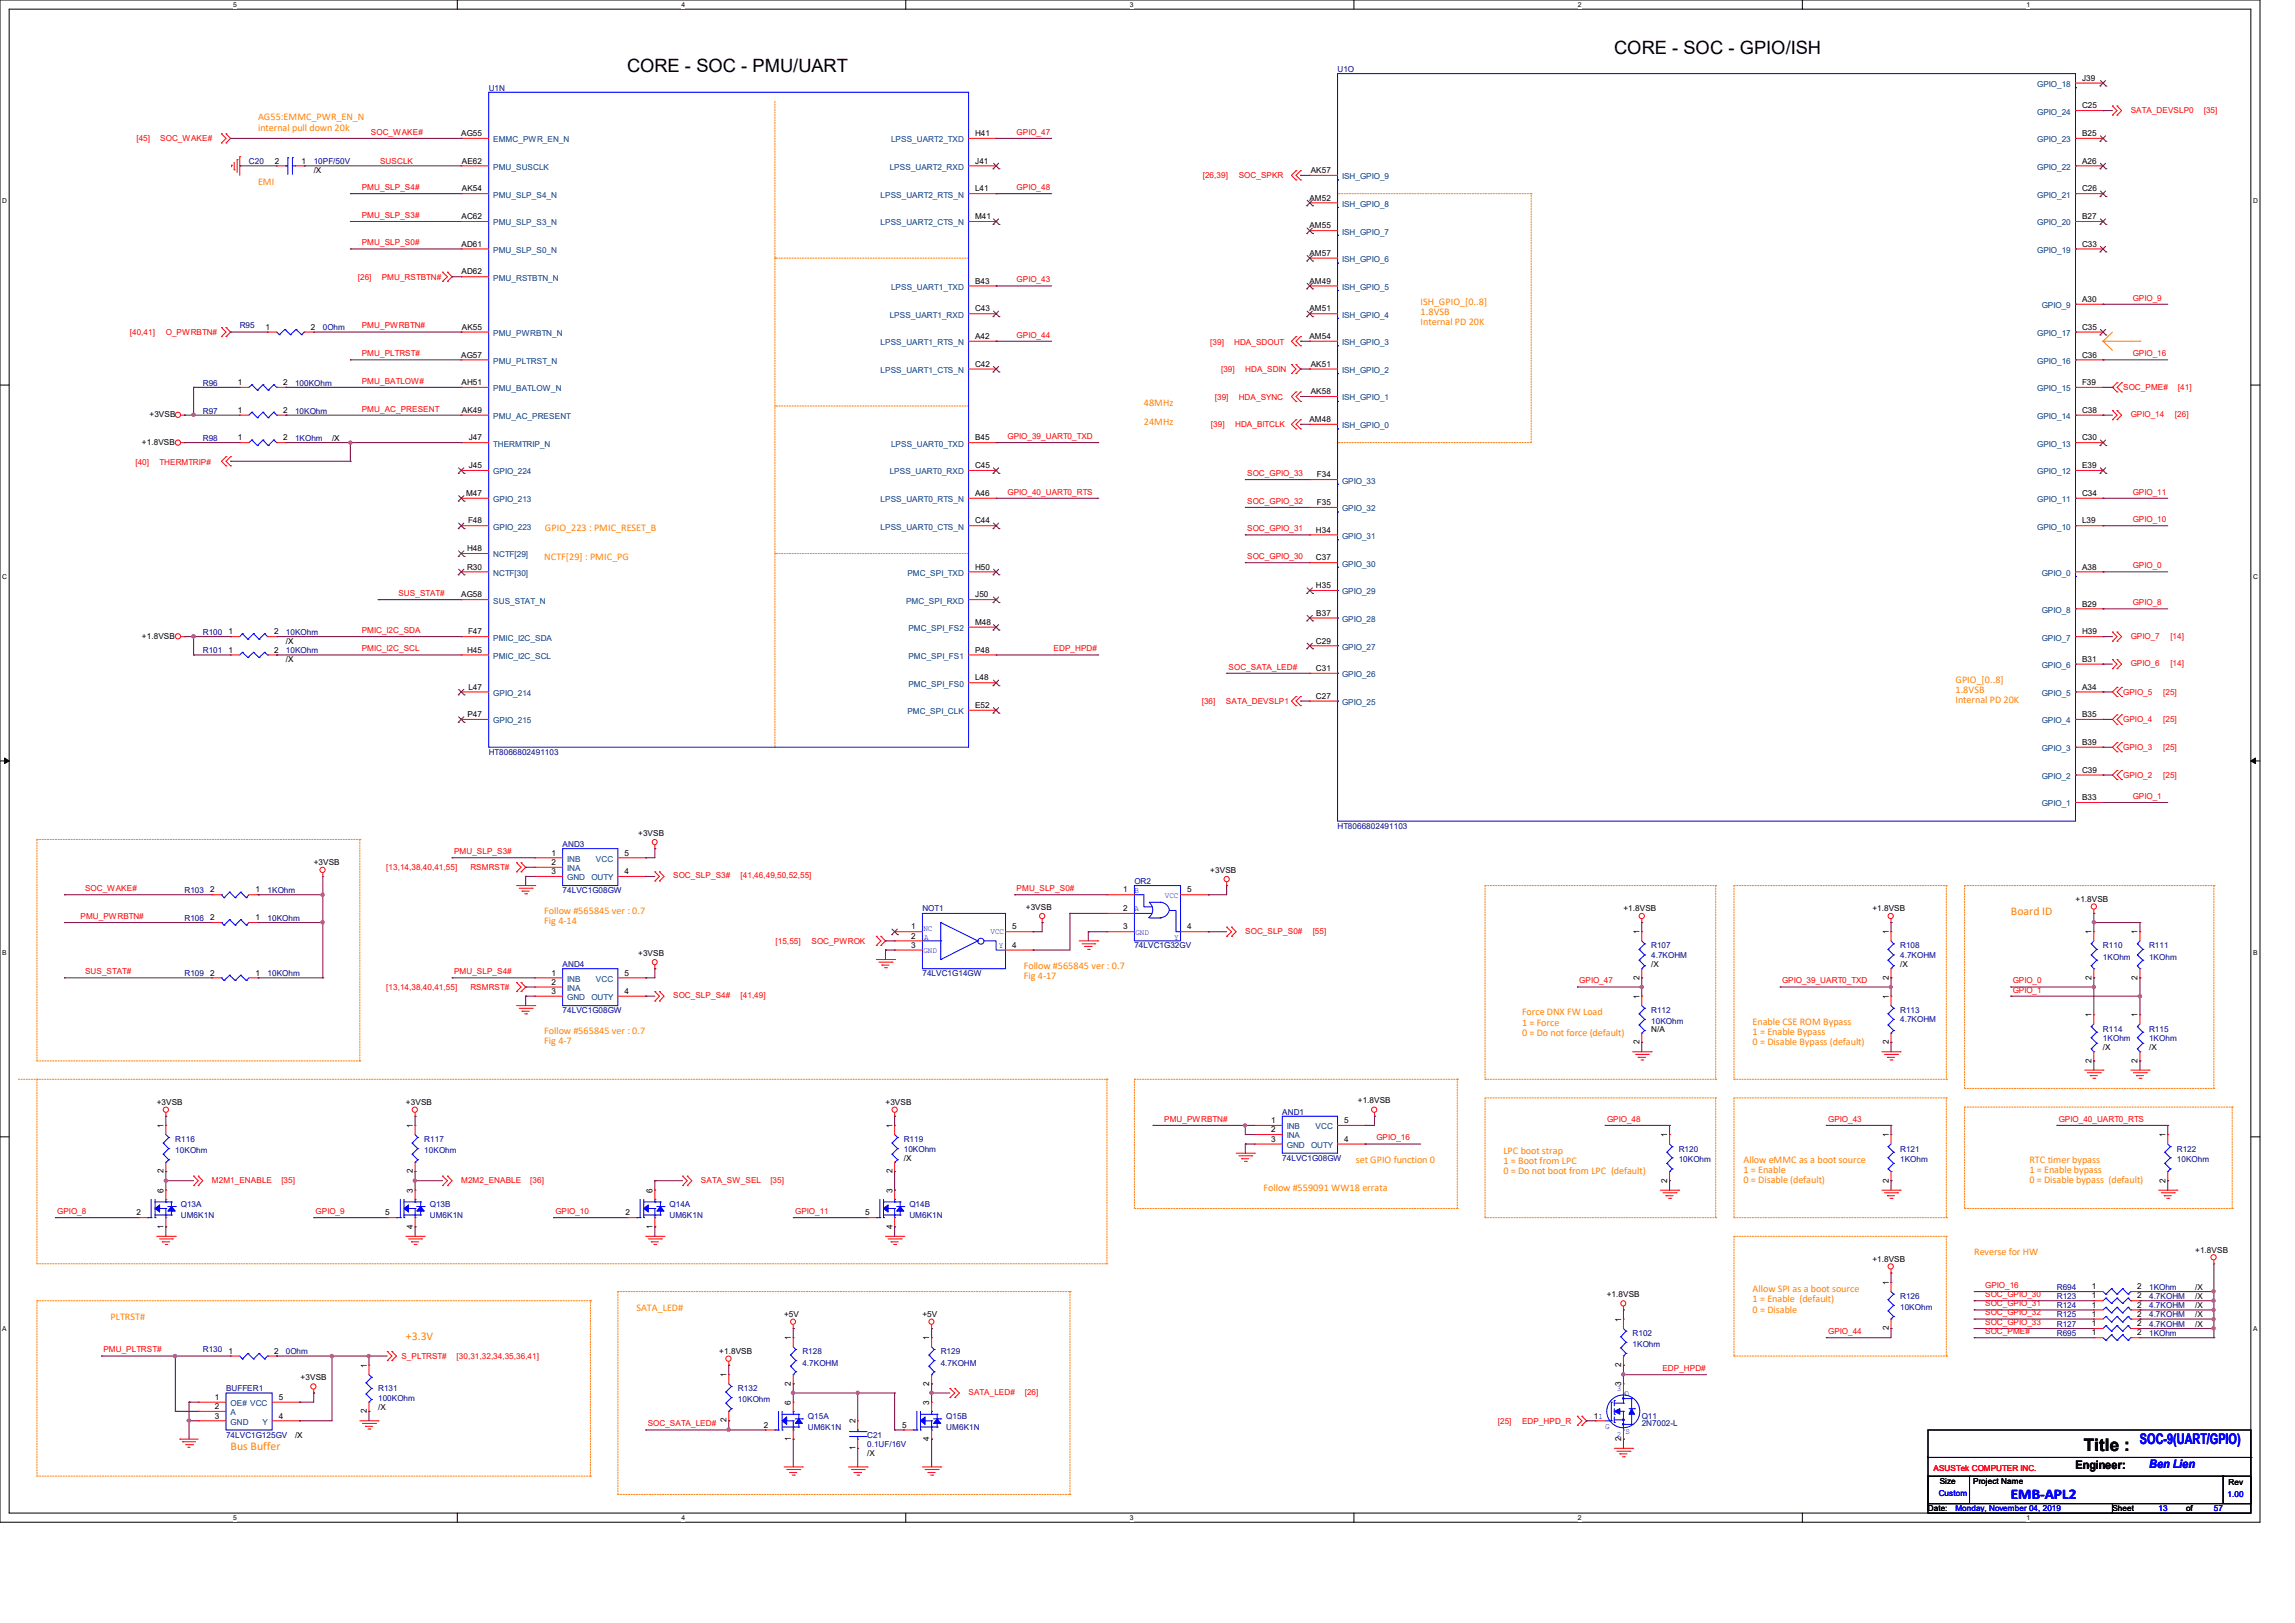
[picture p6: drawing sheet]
<svg xmlns="http://www.w3.org/2000/svg" width="297mm" height="210mm" viewBox="0 0 297 210" stroke-linecap="round" stroke-linejoin="round" font-family="sans-serif">
<defs><g id="words">
<g font-size="2.4">
<text x="81.2" y="9.4">CORE - SOC - PMU/UART</text>
<text x="208.9" y="7">CORE - SOC - GPIO/ISH</text>
</g>
<text font-size="2.2" x="269.7" y="187.7">Title :</text>
<g font-size="1.9" fill="#00f">
<text x="276.9" y="186.9">SOC-9(UART/GPIO)</text>
<text x="260.2" y="194">EMB-APL2</text>
</g>
<g font-size="1.5" fill="#ff8000">
<text x="260.2" y="118.4">Board ID</text>
<text x="52.5" y="173.4">+3.3V</text>
<text x="29.8" y="187.7">Bus Buffer</text>
</g>
<text font-size="1.5" x="268.6" y="190">Engineer:</text>
<text font-size="1.5" fill="#00f" x="278.1" y="190">Ben Lien</text>
<g font-size="1.3" fill="#ff8000">
<text x="33.4" y="15.6">AG55:EMMC_PWR_EN_N</text>
<text x="33.4" y="16.9">internal pull down 20k</text>
<text x="33.4" y="24">EMI</text>
<text x="183.9" y="39.5">ISH_GPIO_[0..8]</text>
<text x="183.9" y="40.8">1.8VSB</text>
<text x="183.9" y="42.1">Internal PD 20K</text>
<text x="148" y="52.6">48MHz</text>
<text x="148" y="55">24MHz</text>
<text x="70.5" y="68.7">GPIO_223 : PMIC_RESET_B</text>
<text x="70.4" y="72.4">NCTF[29] : PMIC_PG</text>
<text x="253.1" y="88.4">GPIO_[0..8]</text>
<text x="253.1" y="89.7">1.8VSB</text>
<text x="253.1" y="91">Internal PD 20K</text>
<text x="70.4" y="118.2">Follow #565845 ver : 0.7</text>
<text x="70.4" y="119.5">Fig 4-14</text>
<text x="132.5" y="125.4">Follow #565845 ver : 0.7</text>
<text x="132.5" y="126.7">Fig 4-17</text>
<text x="197" y="131.4">Force DNX FW Load</text>
<text x="70.4" y="133.8">Follow #565845 ver : 0.7</text>
<text x="70.4" y="135.1">Fig 4-7</text>
<text x="197" y="132.7">1 = Force</text>
<text x="197" y="134">0 = Do not force (default)</text>
<text x="226.8" y="132.6">Enable CSE ROM Bypass</text>
<text x="226.8" y="133.9">1 = Enable Bypass</text>
<text x="226.8" y="135.2">0 = Disable Bypass (default)</text>
<text x="194.6" y="149.3">LPC boot strap</text>
<text x="163.5" y="154.1">Follow #559091 WW18 errata</text>
<text x="175.5" y="150.5">set GPIO function 0</text>
<text x="194.6" y="150.6">1 = Boot from LPC</text>
<text x="194.6" y="151.9">0 = Do not boot from LPC (default)</text>
<text x="225.6" y="150.5">Allow eMMC as a boot source</text>
<text x="225.6" y="151.8">1 = Enable</text>
<text x="225.6" y="153.1">0 = Disable (default)</text>
<text x="262.6" y="150.5">RTC timer bypass</text>
<text x="262.6" y="151.8">1 = Enable bypass</text>
<text x="262.6" y="153.1">0 = Disable bypass (default)</text>
<text x="226.8" y="167.2">Allow SPI as a boot source</text>
<text x="255.5" y="162.4">Reverse for HW</text>
<text x="14.3" y="170.8">PLTRST#</text>
<text x="82.4" y="169.6">SATA_LED#</text>
<text x="226.8" y="168.5">1 = Enable (default)</text>
<text x="226.8" y="169.8">0 = Disable</text>
</g>
<g font-size="1.1" fill="#000080">
<text x="63.2" y="11.7">U1N</text>
<text x="173.1" y="9.3">U1O</text>
<text x="32.2" y="21.3">C20</text>
<text x="40.6" y="21.3">10PF/50V</text>
<text x="31" y="42.5">R95</text>
<text x="41.8" y="42.8">0Ohm</text>
<text x="26.2" y="53.5">R97</text>
<text x="26.2" y="49.9">R96</text>
<text x="38.2" y="53.5">10KOhm</text>
<text x="38.2" y="49.9">100KOhm</text>
<text x="26.2" y="57.1">R98</text>
<text x="38.2" y="57.1">1KOhm</text>
<text x="26.2" y="82.1">R100</text>
<text x="37" y="82.1">10KOhm</text>
<text x="26.2" y="84.5">R101</text>
<text x="37" y="84.5">10KOhm</text>
<text x="63.2" y="97.7">HT8066802491103</text>
<text x="173.1" y="107.2">HT8066802491103</text>
<text x="72.8" y="109.6">AND3</text>
<text x="23.9" y="119.2">R106</text>
<text x="23.9" y="115.6">R103</text>
<text x="34.6" y="119.2">10KOhm</text>
<text x="34.6" y="115.6">1KOhm</text>
<text x="72.8" y="115.6">74LVC1G08GW</text>
<text x="119.4" y="117.9">NOT1</text>
<text x="146.8" y="114.4">OR2</text>
<text x="72.8" y="125.1">AND4</text>
<text x="146.8" y="122.7">74LVC1G32GV</text>
<text x="213.7" y="122.7">R107</text>
<text x="213.7" y="123.9">4.7KOHM</text>
<text x="245.9" y="122.7">R108</text>
<text x="245.9" y="123.9">4.7KOHM</text>
<text x="272.2" y="122.7">R110</text>
<text x="272.2" y="124.2">1KOhm</text>
<text x="278.1" y="122.7">R111</text>
<text x="278.1" y="124.2">1KOhm</text>
<text x="23.9" y="126.3">R109</text>
<text x="34.6" y="126.3">10KOhm</text>
<text x="72.8" y="131.1">74LVC1G08GW</text>
<text x="119.4" y="126.3">74LVC1G14GW</text>
<text x="213.7" y="131.1">R112</text>
<text x="245.9" y="131.1">R113</text>
<text x="213.7" y="132.5">10KOhm</text>
<text x="245.9" y="132.3">4.7KOHM</text>
<text x="272.2" y="133.5">R114</text>
<text x="272.2" y="134.7">1KOhm</text>
<text x="278.1" y="133.5">R115</text>
<text x="278.1" y="134.7">1KOhm</text>
<text x="22.7" y="147.8">R116</text>
<text x="22.7" y="149.2">10KOhm</text>
<text x="54.9" y="147.8">R117</text>
<text x="54.9" y="149.2">10KOhm</text>
<text x="117" y="147.8">R119</text>
<text x="117" y="149">10KOhm</text>
<text x="165.9" y="144.2">AND1</text>
<text x="217.3" y="149">R120</text>
<text x="245.9" y="149">R121</text>
<text x="281.7" y="149">R122</text>
<text x="165.9" y="150.2">74LVC1G08GW</text>
<text x="217.3" y="150.4">10KOhm</text>
<text x="245.9" y="150.4">1KOhm</text>
<text x="281.7" y="150.4">10KOhm</text>
<text x="23.4" y="156.2">Q13A</text>
<text x="23.4" y="157.6">UM6K1N</text>
<text x="55.6" y="156.2">Q13B</text>
<text x="55.6" y="157.6">UM6K1N</text>
<text x="86.7" y="156.2">Q14A</text>
<text x="86.7" y="157.6">UM6K1N</text>
<text x="117.7" y="156.2">Q14B</text>
<text x="117.7" y="157.6">UM6K1N</text>
<text x="266.2" y="166.9">R694</text>
<text x="278.1" y="166.9">1KOhm</text>
<text x="211.3" y="172.9">R102</text>
<text x="245.9" y="168.1">R126</text>
<text x="245.9" y="169.5">10KOhm</text>
<text x="266.2" y="169.3">R124</text>
<text x="266.2" y="172.9">R695</text>
<text x="266.2" y="168.1">R123</text>
<text x="266.2" y="170.5">R125</text>
<text x="266.2" y="171.7">R127</text>
<text x="278.1" y="169.3">4.7KOHM</text>
<text x="278.1" y="172.9">1KOhm</text>
<text x="278.1" y="168.1">4.7KOHM</text>
<text x="278.1" y="170.5">4.7KOHM</text>
<text x="278.1" y="171.7">4.7KOHM</text>
<text x="26.2" y="175">R130</text>
<text x="37" y="175.3">0Ohm</text>
<text x="103.8" y="175.3">R128</text>
<text x="103.8" y="176.7">4.7KOHM</text>
<text x="121.7" y="175.3">R129</text>
<text x="121.7" y="176.7">4.7KOHM</text>
<text x="211.3" y="174.3">1KOhm</text>
<text x="29.3" y="180">BUFFER1</text>
<text x="48.9" y="180">R131</text>
<text x="48.9" y="181.2">100KOhm</text>
<text x="95.5" y="180">R132</text>
<text x="95.5" y="181.5">10KOhm</text>
<text x="104.6" y="183.6">Q15A</text>
<text x="104.6" y="185">UM6K1N</text>
<text x="122.5" y="183.6">Q15B</text>
<text x="122.5" y="185">UM6K1N</text>
<text x="212.5" y="183.6">Q11</text>
<text x="212.5" y="184.6">2N7002-L</text>
<text x="29.3" y="186">74LVC1G125GV</text>
<text x="112.2" y="186">C21</text>
<text x="112.2" y="187.2">0.1UF/16V</text>
</g>
<g font-size="1.1" fill="#004080">
<text x="263.6" y="11.3">GPIO_18</text>
<text x="263.6" y="14.8">GPIO_24</text>
<text x="63.8" y="22">PMU_SUSCLK</text>
<text x="63.8" y="18.4">EMMC_PWR_EN_N</text>
<text x="115.1" y="22">LPSS_UART2_RXD</text>
<text x="115.3" y="18.4">LPSS_UART2_TXD</text>
<text x="173.7" y="23.2">ISH_GPIO_9</text>
<text x="263.6" y="22">GPIO_22</text>
<text x="263.6" y="18.4">GPIO_23</text>
<text x="63.8" y="29.2">PMU_SLP_S3_N</text>
<text x="63.8" y="25.6">PMU_SLP_S4_N</text>
<text x="114" y="29.2">LPSS_UART2_CTS_N</text>
<text x="114" y="25.6">LPSS_UART2_RTS_N</text>
<text x="173.7" y="26.8">ISH_GPIO_8</text>
<text x="263.6" y="29.2">GPIO_20</text>
<text x="263.6" y="25.6">GPIO_21</text>
<text x="63.8" y="32.7">PMU_SLP_S0_N</text>
<text x="173.7" y="33.9">ISH_GPIO_6</text>
<text x="173.7" y="30.4">ISH_GPIO_7</text>
<text x="263.6" y="32.7">GPIO_19</text>
<text x="63.8" y="36.3">PMU_RSTBTN_N</text>
<text x="115.1" y="41.1">LPSS_UART1_RXD</text>
<text x="115.3" y="37.5">LPSS_UART1_TXD</text>
<text x="173.7" y="41.1">ISH_GPIO_4</text>
<text x="173.7" y="37.5">ISH_GPIO_5</text>
<text x="264.2" y="39.9">GPIO_9</text>
<text x="63.8" y="47.1">PMU_PLTRST_N</text>
<text x="63.8" y="43.5">PMU_PWRBTN_N</text>
<text x="114" y="44.7">LPSS_UART1_RTS_N</text>
<text x="173.7" y="44.7">ISH_GPIO_3</text>
<text x="263.6" y="47.1">GPIO_16</text>
<text x="263.6" y="43.5">GPIO_17</text>
<text x="63.8" y="50.6">PMU_BATLOW_N</text>
<text x="114" y="48.3">LPSS_UART1_CTS_N</text>
<text x="173.7" y="51.8">ISH_GPIO_1</text>
<text x="173.7" y="48.3">ISH_GPIO_2</text>
<text x="263.6" y="50.6">GPIO_15</text>
<text x="63.8" y="57.8">THERMTRIP_N</text>
<text x="63.8" y="54.2">PMU_AC_PRESENT</text>
<text x="115.3" y="57.8">LPSS_UART0_TXD</text>
<text x="173.7" y="55.4">ISH_GPIO_0</text>
<text x="263.6" y="57.8">GPIO_13</text>
<text x="263.6" y="54.2">GPIO_14</text>
<text x="63.8" y="65">GPIO_213</text>
<text x="63.8" y="61.4">GPIO_224</text>
<text x="114" y="65">LPSS_UART0_RTS_N</text>
<text x="115.1" y="61.4">LPSS_UART0_RXD</text>
<text x="173.7" y="62.6">GPIO_33</text>
<text x="263.6" y="65">GPIO_11</text>
<text x="263.6" y="61.4">GPIO_12</text>
<text x="63.8" y="68.5">GPIO_223</text>
<text x="114" y="68.5">LPSS_UART0_CTS_N</text>
<text x="173.7" y="69.7">GPIO_31</text>
<text x="173.7" y="66.2">GPIO_32</text>
<text x="263.6" y="68.5">GPIO_10</text>
<text x="63.8" y="74.5">NCTF[30]</text>
<text x="63.8" y="72.1">NCTF[29]</text>
<text x="117.4" y="74.5">PMC_SPI_TXD</text>
<text x="173.7" y="76.9">GPIO_29</text>
<text x="173.7" y="73.3">GPIO_30</text>
<text x="264.2" y="74.5">GPIO_0</text>
<text x="63.8" y="82.9">PMIC_I2C_SDA</text>
<text x="63.8" y="78.1">SUS_STAT_N</text>
<text x="117.3" y="78.1">PMC_SPI_RXD</text>
<text x="117.6" y="81.7">PMC_SPI_FS2</text>
<text x="173.7" y="80.5">GPIO_28</text>
<text x="264.2" y="82.9">GPIO_7</text>
<text x="264.2" y="79.3">GPIO_8</text>
<text x="63.8" y="85.3">PMIC_I2C_SCL</text>
<text x="117.6" y="88.9">PMC_SPI_FS0</text>
<text x="117.6" y="85.3">PMC_SPI_FS1</text>
<text x="173.7" y="87.6">GPIO_26</text>
<text x="173.7" y="84.1">GPIO_27</text>
<text x="264.2" y="86.4">GPIO_6</text>
<text x="63.8" y="93.6">GPIO_215</text>
<text x="63.8" y="90">GPIO_214</text>
<text x="117.4" y="92.4">PMC_SPI_CLK</text>
<text x="173.7" y="91.2">GPIO_25</text>
<text x="264.2" y="93.6">GPIO_4</text>
<text x="264.2" y="90">GPIO_5</text>
<text x="264.2" y="100.8">GPIO_2</text>
<text x="264.2" y="97.2">GPIO_3</text>
<text x="264.2" y="104.4">GPIO_1</text>
<text x="73.4" y="111.5">INB</text>
<text x="73.4" y="112.7">INA</text>
<text x="73.4" y="113.9">GND</text>
<text x="76.5" y="113.9">OUTY</text>
<text x="77.1" y="111.5">VCC</text>
<text x="73.4" y="127">INB</text>
<text x="73.4" y="128.2">INA</text>
<text x="73.4" y="129.4">GND</text>
<text x="76.5" y="129.4">OUTY</text>
<text x="77.1" y="127">VCC</text>
<text x="166.5" y="146.1">INB</text>
<text x="166.5" y="147.3">INA</text>
<text x="166.5" y="148.5">GND</text>
<text x="169.7" y="148.5">OUTY</text>
<text x="170.3" y="146.1">VCC</text>
<text x="29.8" y="181.9">OE# VCC</text>
<text x="29.8" y="183.1">A</text>
<text x="29.8" y="184.4">GND</text>
<text x="34" y="184.4">Y</text>
</g>
<g font-size="1.1">
<text x="269.4" y="10.5">J39</text>
<text x="59.7" y="17.6">AG55</text>
<text x="126.2" y="17.6">H41</text>
<text x="269.4" y="17.6">B25</text>
<text x="269.4" y="14">C25</text>
<text x="35.6" y="21.2">2</text>
<text x="39" y="21.2">1</text>
<text x="40.6" y="22.4">/X</text>
<text x="59.8" y="21.2">AE62</text>
<text x="126.2" y="21.2">J41</text>
<text x="169.6" y="22.4">AK57</text>
<text x="269.4" y="21.2">A26</text>
<text x="59.7" y="28.4">AC62</text>
<text x="59.8" y="24.8">AK54</text>
<text x="126.2" y="28.4">M41</text>
<text x="126.2" y="24.8">L41</text>
<text x="169.5" y="29.5">AM55</text>
<text x="169.5" y="26">AM52</text>
<text x="269.4" y="28.4">B27</text>
<text x="269.4" y="24.8">C26</text>
<text x="59.7" y="35.5">AD62</text>
<text x="59.7" y="31.9">AD61</text>
<text x="169.5" y="33.1">AM57</text>
<text x="269.4" y="31.9">C33</text>
<text x="126.2" y="40.3">C43</text>
<text x="126.2" y="36.7">B43</text>
<text x="169.5" y="40.3">AM51</text>
<text x="169.5" y="36.7">AM49</text>
<text x="269.4" y="39.1">A30</text>
<text x="34.4" y="42.7">1</text>
<text x="40.2" y="42.7">2</text>
<text x="59.7" y="46.3">AG57</text>
<text x="59.8" y="42.7">AK55</text>
<text x="126.2" y="47.5">C42</text>
<text x="126.2" y="43.9">A42</text>
<text x="169.5" y="43.9">AM54</text>
<text x="169.6" y="47.5">AK51</text>
<text x="269.4" y="46.3">C36</text>
<text x="269.4" y="42.7">C35</text>
<text x="19.3" y="54">+3VSB</text>
<text x="30.8" y="53.4">1</text>
<text x="30.8" y="49.8">1</text>
<text x="36.7" y="53.4">2</text>
<text x="36.7" y="49.8">2</text>
<text x="59.7" y="49.8">AH51</text>
<text x="59.8" y="53.4">AK49</text>
<text x="169.6" y="51">AK58</text>
<text x="269.4" y="53.4">C38</text>
<text x="269.4" y="49.8">F39</text>
<text x="18.4" y="57.5">+1.8VSB</text>
<text x="30.8" y="57">1</text>
<text x="36.7" y="57">2</text>
<text x="43" y="57.1">/X</text>
<text x="60.7" y="57">J47</text>
<text x="126.2" y="57">B45</text>
<text x="169.5" y="54.6">AM48</text>
<text x="269.4" y="57">C30</text>
<text x="60.3" y="64.2">M47</text>
<text x="60.7" y="60.6">J45</text>
<text x="126.2" y="64.2">A46</text>
<text x="126.2" y="60.6">C45</text>
<text x="170.4" y="65.4">F35</text>
<text x="170.4" y="61.8">F34</text>
<text x="269.4" y="64.2">C34</text>
<text x="269.4" y="60.6">E39</text>
<text x="60.5" y="71.3">H48</text>
<text x="60.6" y="67.7">F48</text>
<text x="126.2" y="67.7">C44</text>
<text x="170.3" y="68.9">H34</text>
<text x="269.4" y="67.7">L39</text>
<text x="59.7" y="77.3">AG58</text>
<text x="60.5" y="73.7">R30</text>
<text x="126.2" y="77.3">J50</text>
<text x="126.2" y="73.7">H50</text>
<text x="170.3" y="76.1">H35</text>
<text x="170.3" y="72.5">C37</text>
<text x="269.4" y="73.7">A38</text>
<text x="18.4" y="82.6">+1.8VSB</text>
<text x="29.6" y="82.1">1</text>
<text x="35.5" y="82.1">2</text>
<text x="37" y="83.4">/X</text>
<text x="60.6" y="82.1">F47</text>
<text x="126.2" y="80.9">M48</text>
<text x="170.3" y="83.3">C29</text>
<text x="170.3" y="79.7">B37</text>
<text x="269.4" y="82.1">H39</text>
<text x="269.4" y="78.5">B29</text>
<text x="29.6" y="84.5">1</text>
<text x="35.5" y="84.5">2</text>
<text x="37" y="85.7">/X</text>
<text x="60.5" y="84.5">H45</text>
<text x="60.6" y="89.2">L47</text>
<text x="126.2" y="88.1">L48</text>
<text x="126.2" y="84.5">P48</text>
<text x="170.3" y="86.8">C31</text>
<text x="269.4" y="89.2">A34</text>
<text x="269.4" y="85.6">B31</text>
<text x="60.5" y="92.8">P47</text>
<text x="126.2" y="91.6">E52</text>
<text x="170.3" y="90.4">C27</text>
<text x="269.4" y="92.8">B35</text>
<text x="269.4" y="100">C39</text>
<text x="269.4" y="96.4">B39</text>
<text x="269.4" y="103.5">B33</text>
<text x="40.6" y="112">+3VSB</text>
<text x="71.4" y="110.7">1</text>
<text x="71.4" y="111.9">2</text>
<text x="71.4" y="113.1">3</text>
<text x="80.8" y="113.1">4</text>
<text x="80.8" y="110.7">5</text>
<text x="82.6" y="108.2">+3VSB</text>
<text x="156.6" y="112.9">+3VSB</text>
<text x="27.2" y="119.1">2</text>
<text x="27.2" y="115.5">2</text>
<text x="33.1" y="119.1">1</text>
<text x="33.1" y="115.5">1</text>
<text x="132.8" y="117.7">+3VSB</text>
<text x="145.4" y="115.5">1</text>
<text x="145.4" y="117.9">2</text>
<text x="153.6" y="115.5">5</text>
<text x="210.1" y="117.9">+1.8VSB</text>
<text x="242.3" y="117.9">+1.8VSB</text>
<text x="268.6" y="116.8">+1.8VSB</text>
<text x="82.6" y="123.7">+3VSB</text>
<text x="117.9" y="120.3">1</text>
<text x="117.9" y="121.5">2</text>
<text x="117.9" y="122.6">3</text>
<text x="131" y="122.6">4</text>
<text x="131" y="120.3">5</text>
<text x="145.4" y="120.3">3</text>
<text x="153.6" y="120.3">4</text>
<text x="212.2" y="120.9" transform="rotate(-90 212.2 120.9)">1</text>
<text x="213.7" y="125.1">/X</text>
<text x="244.4" y="120.9" transform="rotate(-90 244.4 120.9)">1</text>
<text x="245.9" y="125.1">/X</text>
<text x="270.7" y="120.9" transform="rotate(-90 270.7 120.9)">1</text>
<text x="276.6" y="120.9" transform="rotate(-90 276.6 120.9)">1</text>
<text x="27.2" y="126.2">2</text>
<text x="33.1" y="126.2">1</text>
<text x="71.4" y="126.2">1</text>
<text x="71.4" y="127.4">2</text>
<text x="71.4" y="128.6">3</text>
<text x="80.8" y="128.6">4</text>
<text x="80.8" y="126.2">5</text>
<text x="212.2" y="129.3" transform="rotate(-90 212.2 129.3)">1</text>
<text x="212.2" y="126.8" transform="rotate(-90 212.2 126.8)">2</text>
<text x="244.4" y="129.3" transform="rotate(-90 244.4 129.3)">1</text>
<text x="244.4" y="126.8" transform="rotate(-90 244.4 126.8)">2</text>
<text x="270.7" y="131.7" transform="rotate(-90 270.7 131.7)">1</text>
<text x="270.7" y="126.8" transform="rotate(-90 270.7 126.8)">2</text>
<text x="276.6" y="131.7" transform="rotate(-90 276.6 131.7)">1</text>
<text x="276.6" y="126.8" transform="rotate(-90 276.6 126.8)">2</text>
<text x="212.2" y="135.1" transform="rotate(-90 212.2 135.1)">2</text>
<text x="213.7" y="133.5">N/A</text>
<text x="244.4" y="135.1" transform="rotate(-90 244.4 135.1)">2</text>
<text x="270.7" y="137.5" transform="rotate(-90 270.7 137.5)">2</text>
<text x="272.2" y="135.8">/X</text>
<text x="276.6" y="137.5" transform="rotate(-90 276.6 137.5)">2</text>
<text x="278.1" y="135.8">/X</text>
<text x="20.3" y="143">+3VSB</text>
<text x="52.5" y="143">+3VSB</text>
<text x="114.6" y="143">+3VSB</text>
<text x="175.7" y="142.8">+1.8VSB</text>
<text x="21.2" y="146" transform="rotate(-90 21.2 146)">1</text>
<text x="53.4" y="146" transform="rotate(-90 53.4 146)">1</text>
<text x="115.5" y="146" transform="rotate(-90 115.5 146)">1</text>
<text x="164.5" y="145.3">1</text>
<text x="164.5" y="146.5">2</text>
<text x="164.5" y="147.7">3</text>
<text x="173.9" y="147.7">4</text>
<text x="173.9" y="145.3">5</text>
<text x="215.8" y="147.2" transform="rotate(-90 215.8 147.2)">1</text>
<text x="244.4" y="147.2" transform="rotate(-90 244.4 147.2)">1</text>
<text x="280.2" y="147.2" transform="rotate(-90 280.2 147.2)">1</text>
<text x="21.2" y="154.3" transform="rotate(-90 21.2 154.3)">6</text>
<text x="21.2" y="151.8" transform="rotate(-90 21.2 151.8)">2</text>
<text x="53.4" y="154.3" transform="rotate(-90 53.4 154.3)">3</text>
<text x="53.4" y="151.8" transform="rotate(-90 53.4 151.8)">2</text>
<text x="84.5" y="154.3" transform="rotate(-90 84.5 154.3)">6</text>
<text x="115.5" y="154.3" transform="rotate(-90 115.5 154.3)">3</text>
<text x="115.5" y="151.8" transform="rotate(-90 115.5 151.8)">2</text>
<text x="117" y="150.2">/X</text>
<text x="215.8" y="153" transform="rotate(-90 215.8 153)">2</text>
<text x="244.4" y="153" transform="rotate(-90 244.4 153)">2</text>
<text x="280.2" y="153" transform="rotate(-90 280.2 153)">2</text>
<text x="17.7" y="157.3">2</text>
<text x="21.2" y="159" transform="rotate(-90 21.2 159)">1</text>
<text x="49.9" y="157.3">5</text>
<text x="53.4" y="159" transform="rotate(-90 53.4 159)">4</text>
<text x="80.9" y="157.3">2</text>
<text x="84.5" y="159" transform="rotate(-90 84.5 159)">1</text>
<text x="112" y="157.3">5</text>
<text x="115.5" y="159" transform="rotate(-90 115.5 159)">4</text>
<text x="207.9" y="167.9">+1.8VSB</text>
<text x="242.3" y="163.3">+1.8VSB</text>
<text x="244.4" y="166.3" transform="rotate(-90 244.4 166.3)">1</text>
<text x="270.7" y="166.8">1</text>
<text x="276.6" y="166.8">2</text>
<text x="284.1" y="162.1">+1.8VSB</text>
<text x="284.1" y="166.9">/X</text>
<text x="101.5" y="170.5">+5V</text>
<text x="102.4" y="173.4" transform="rotate(-90 102.4 173.4)">1</text>
<text x="119.4" y="170.5">+5V</text>
<text x="120.3" y="173.4" transform="rotate(-90 120.3 173.4)">1</text>
<text x="209.8" y="171.1" transform="rotate(-90 209.8 171.1)">1</text>
<text x="244.4" y="172.1" transform="rotate(-90 244.4 172.1)">2</text>
<text x="270.7" y="169.2">1</text>
<text x="270.7" y="172.8">1</text>
<text x="270.7" y="168">1</text>
<text x="270.7" y="170.4">1</text>
<text x="270.7" y="171.6">1</text>
<text x="276.6" y="169.2">2</text>
<text x="276.6" y="172.8">2</text>
<text x="276.6" y="168">2</text>
<text x="276.6" y="170.4">2</text>
<text x="276.6" y="171.6">2</text>
<text x="284.1" y="169.3">/X</text>
<text x="284.1" y="168.1">/X</text>
<text x="284.1" y="170.5">/X</text>
<text x="284.1" y="171.7">/X</text>
<text x="29.6" y="175.2">1</text>
<text x="35.5" y="175.2">2</text>
<text x="38.9" y="178.6">+3VSB</text>
<text x="47.5" y="177" transform="rotate(-90 47.5 177)">1</text>
<text x="93.1" y="175.3">+1.8VSB</text>
<text x="94" y="178.2" transform="rotate(-90 94 178.2)">1</text>
<text x="102.4" y="179.3" transform="rotate(-90 102.4 179.3)">2</text>
<text x="120.3" y="179.3" transform="rotate(-90 120.3 179.3)">2</text>
<text x="209.8" y="179.4" transform="rotate(-90 209.8 179.4)">3</text>
<text x="209.8" y="176.9" transform="rotate(-90 209.8 176.9)">2</text>
<text x="27.8" y="181.1">1</text>
<text x="27.8" y="182.3">2</text>
<text x="27.8" y="183.6">3</text>
<text x="36.1" y="183.6">4</text>
<text x="36.1" y="181.1">5</text>
<text x="47.5" y="182.9" transform="rotate(-90 47.5 182.9)">2</text>
<text x="48.9" y="182.4">/X</text>
<text x="94" y="184.1" transform="rotate(-90 94 184.1)">2</text>
<text x="98.8" y="184.7">2</text>
<text x="102.4" y="181.8" transform="rotate(-90 102.4 181.8)">6</text>
<text x="110.7" y="184.2" transform="rotate(-90 110.7 184.2)">2</text>
<text x="116.8" y="184.7">5</text>
<text x="120.3" y="181.8" transform="rotate(-90 120.3 181.8)">3</text>
<text x="206.3" y="183.6">11</text>
<text x="38.2" y="186">/X</text>
<text x="102.4" y="186.5" transform="rotate(-90 102.4 186.5)">1</text>
<text x="110.7" y="187.7" transform="rotate(-90 110.7 187.7)">1</text>
<text x="112.2" y="188.4">/X</text>
<text x="120.3" y="186.5" transform="rotate(-90 120.3 186.5)">4</text>
<text x="209.8" y="186.5" transform="rotate(-90 209.8 186.5)">2</text>
<text x="251" y="192">Size</text>
<text x="255.3" y="192">Project Name</text>
<text x="249.5" y="195.5">Date:</text>
<text x="273.4" y="195.5">Sheet</text>
<text x="282.9" y="195.5">of</text>
<text x="288.4" y="192.1">Rev</text>
</g>
<g font-size="1.1" fill="#f00">
<text x="48" y="17.4">SOC_WAKE#</text>
<text x="131.6" y="17.4">GPIO_47</text>
<text x="275.8" y="14.6">SATA_DEVSLP0</text>
<text x="285.2" y="14.6">[35]</text>
<text x="17.7" y="18.3">[45]</text>
<text x="20.7" y="18.3">SOC_WAKE#</text>
<text x="49.2" y="21.2">SUSCLK</text>
<text x="155.7" y="23.1">[26,39]</text>
<text x="160.3" y="23.1">SOC_SPKR</text>
<text x="46.8" y="24.6">PMU_SLP_S4#</text>
<text x="46.8" y="28.2">PMU_SLP_S3#</text>
<text x="131.6" y="24.6">GPIO_48</text>
<text x="46.8" y="31.7">PMU_SLP_S0#</text>
<text x="46.3" y="36.2">[26]</text>
<text x="49.4" y="36.2">PMU_RSTBTN#</text>
<text x="131.6" y="36.5">GPIO_43</text>
<text x="276" y="38.9">GPIO_9</text>
<text x="16.8" y="43.3">[40,41]</text>
<text x="21.5" y="43.3">O_PWRBTN#</text>
<text x="46.8" y="42.5">PMU_PWRBTN#</text>
<text x="46.8" y="46.1">PMU_PLTRST#</text>
<text x="131.6" y="43.7">GPIO_44</text>
<text x="156.6" y="44.7">[39]</text>
<text x="159.7" y="44.7">HDA_SDOUT</text>
<text x="276" y="46.1">GPIO_16</text>
<text x="46.8" y="53.3">PMU_AC_PRESENT</text>
<text x="46.8" y="49.7">PMU_BATLOW#</text>
<text x="157.2" y="51.8">[39]</text>
<text x="158" y="48.1">[39]</text>
<text x="160.3" y="51.8">HDA_SYNC</text>
<text x="161.2" y="48.1">HDA_SDIN</text>
<text x="274.8" y="50.5">SOC_PME#</text>
<text x="275.8" y="54">GPIO_14</text>
<text x="281.5" y="54">[26]</text>
<text x="281.9" y="50.5">[41]</text>
<text x="130.4" y="56.8">GPIO_39_UART0_TXD</text>
<text x="156.7" y="55.3">[39]</text>
<text x="159.8" y="55.3">HDA_BITCLK</text>
<text x="17.5" y="60.2">[40]</text>
<text x="20.7" y="60.2">THERMTRIP#</text>
<text x="130.4" y="64">GPIO_40_UART0_RTS</text>
<text x="161.4" y="61.6">SOC_GPIO_33</text>
<text x="161.4" y="65.2">SOC_GPIO_32</text>
<text x="276" y="64">GPIO_11</text>
<text x="161.4" y="68.7">SOC_GPIO_31</text>
<text x="276" y="67.6">GPIO_10</text>
<text x="51.6" y="77.1">SUS_STAT#</text>
<text x="161.4" y="72.3">SOC_GPIO_30</text>
<text x="276" y="73.5">GPIO_0</text>
<text x="46.8" y="81.9">PMIC_I2C_SDA</text>
<text x="275.8" y="82.6">GPIO_7</text>
<text x="276" y="78.3">GPIO_8</text>
<text x="280.9" y="82.6">[14]</text>
<text x="46.8" y="84.3">PMIC_I2C_SCL</text>
<text x="136.4" y="84.3">EDP_HPD#</text>
<text x="159" y="86.7">SOC_SATA_LED#</text>
<text x="274.8" y="89.9">GPIO_5</text>
<text x="275.8" y="86.2">GPIO_6</text>
<text x="280" y="89.9">[25]</text>
<text x="280.9" y="86.2">[14]</text>
<text x="155.5" y="91.1">[36]</text>
<text x="158.7" y="91.1">SATA_DEVSLP1</text>
<text x="274.8" y="93.5">GPIO_4</text>
<text x="280" y="93.5">[25]</text>
<text x="274.8" y="100.7">GPIO_2</text>
<text x="274.8" y="97.1">GPIO_3</text>
<text x="280" y="100.7">[25]</text>
<text x="280" y="97.1">[25]</text>
<text x="276" y="103.4">GPIO_1</text>
<text x="50" y="112.6">[13,14,38,40,41,55]</text>
<text x="58.8" y="110.5">PMU_SLP_S3#</text>
<text x="60.9" y="112.6">RSMRST#</text>
<text x="87.1" y="113.7">SOC_SLP_S3#</text>
<text x="95.8" y="113.7">[41,46,49,50,52,55]</text>
<text x="10.4" y="118.9">PMU_PWRBTN#</text>
<text x="11" y="115.3">SOC_WAKE#</text>
<text x="131.6" y="115.3">PMU_SLP_S0#</text>
<text x="100.4" y="122.1">[15,55]</text>
<text x="105" y="122.1">SOC_PWROK</text>
<text x="161.2" y="120.8">SOC_SLP_S0#</text>
<text x="169.9" y="120.8">[55]</text>
<text x="11" y="126.1">SUS_STAT#</text>
<text x="50" y="128.1">[13,14,38,40,41,55]</text>
<text x="58.8" y="126.1">PMU_SLP_S4#</text>
<text x="60.9" y="128.1">RSMRST#</text>
<text x="87.1" y="129.2">SOC_SLP_S4#</text>
<text x="95.8" y="129.2">[41,49]</text>
<text x="204.4" y="127.3">GPIO_47</text>
<text x="230.6" y="127.3">GPIO_39_UART0_TXD</text>
<text x="260.5" y="127.3">GPIO_0</text>
<text x="260.5" y="128.4">GPIO_1</text>
<text x="150.7" y="145.2">PMU_PWRBTN#</text>
<text x="178.1" y="147.6">GPIO_16</text>
<text x="208" y="145.2">GPIO_48</text>
<text x="236.6" y="145.2">GPIO_43</text>
<text x="266.4" y="145.2">GPIO_40_UART0_RTS</text>
<text x="27.4" y="153">M2M1_ENABLE</text>
<text x="36.4" y="153">[35]</text>
<text x="59.7" y="153">M2M2_ENABLE</text>
<text x="68.6" y="153">[36]</text>
<text x="90.7" y="153">SATA_SW_SEL</text>
<text x="99.7" y="153">[35]</text>
<text x="7.4" y="157.1">GPIO_8</text>
<text x="40.9" y="157.1">GPIO_9</text>
<text x="71.9" y="157.1">GPIO_10</text>
<text x="102.9" y="157.1">GPIO_11</text>
<text x="256.9" y="167.9">SOC_GPIO_30</text>
<text x="256.9" y="166.7">GPIO_16</text>
<text x="236.6" y="172.6">GPIO_44</text>
<text x="256.9" y="169">SOC_GPIO_31</text>
<text x="256.9" y="170.2">SOC_GPIO_32</text>
<text x="256.9" y="171.4">SOC_GPIO_33</text>
<text x="256.9" y="172.6">SOC_PME#</text>
<text x="13.4" y="175">PMU_PLTRST#</text>
<text x="51.9" y="175.9">S_PLTRST#</text>
<text x="59.1" y="175.9">[30,31,32,34,35,36,41]</text>
<text x="215.1" y="177.4">EDP_HPD#</text>
<text x="83.8" y="184.6">SOC_SATA_LED#</text>
<text x="125.3" y="180.5">SATA_LED#</text>
<text x="132.6" y="180.5">[26]</text>
<text x="193.8" y="184.2">[25]</text>
<text x="197" y="184.2">EDP_HPD_R</text>
<text x="250.2" y="190.3">ASUSTek COMPUTER INC.</text>
</g>
<g font-size="1.1" fill="#00f">
<text x="146.8" y="117.9">A</text>
<text x="146.8" y="115.5">B</text>
<text x="150.7" y="116.2">VCC</text>
<text x="119.5" y="120.5">NC</text>
<text x="119.5" y="123.3">GND</text>
<text x="119.6" y="121.6">A</text>
<text x="128.2" y="120.9">VCC</text>
<text x="129.3" y="122.7">Y</text>
<text x="146.9" y="121">GND</text>
<text x="152" y="121.6">Y</text>
<text x="207.7" y="184.9">G</text>
<text x="209.2" y="180">3</text>
<text x="209.2" y="186">2</text>
<text x="210.2" y="180.6">D</text>
<text x="210.3" y="185.5">S</text>
<text x="250.9" y="193.6">Custom</text>
<text x="253.1" y="195.5">Monday, November 04, 2019</text>
<text x="279.4" y="195.5">13</text>
<text x="286.5" y="195.5">57</text>
<text x="288.3" y="193.8">1.00</text>
</g>
<g font-size=".9">
<text x="30.2" y=".9">5</text>
<text x="88.2" y=".9">4</text>
<text x="146.2" y=".9">3</text>
<text x="204.2" y=".9">2</text>
<text x="262.3" y=".9">1</text>
<text x=".3" y="26.3">D</text>
<text x="291.6" y="26.3">D</text>
<text x=".3" y="74.9">C</text>
<text x="291.6" y="74.9">C</text>
<text x=".3" y="123.6">B</text>
<text x="291.6" y="123.6">B</text>
<text x=".3" y="172.2">A</text>
<text x="291.6" y="172.2">A</text>
<text x="30.2" y="196.7">5</text>
<text x="88.2" y="196.7">4</text>
<text x="146.2" y="196.7">3</text>
<text x="204.2" y="196.7">2</text>
<text x="262.3" y="196.7">1</text>
</g>
</g></defs>
<path d="M0 0h292.5v197h-292.5zM1.2 1.2h290.1v194.6h-290.1z" fill="none" stroke="#000" stroke-width=".13"/>
<g fill="#fff">
<path d="M30.2 .1h.4v1h-.4z"/>
<path d="M30.2 195.9h.4v1h-.4z"/>
</g>
<path d="M59.2 0v1.2M59.2 195.8v1.2" fill="none" stroke="#000" stroke-width=".13"/>
<g fill="#fff">
<path d="M88.2 .1h.4v1h-.4z"/>
<path d="M88.2 195.9h.4v1h-.4z"/>
</g>
<path d="M117.2 0v1.2M117.2 195.8v1.2" fill="none" stroke="#000" stroke-width=".13"/>
<g fill="#fff">
<path d="M146.2 .1h.5v1h-.5z"/>
<path d="M146.2 195.9h.5v1h-.5z"/>
</g>
<path d="M175.2 0v1.2M175.2 195.8v1.2" fill="none" stroke="#000" stroke-width=".13"/>
<g fill="#fff">
<path d="M204.2 .1h.5v1h-.5z"/>
<path d="M204.2 195.9h.5v1h-.5z"/>
</g>
<path d="M233.3 0v1.2M233.3 195.8v1.2" fill="none" stroke="#000" stroke-width=".13"/>
<g fill="#fff">
<path d="M262.3 .1h.4v1h-.4z"/>
<path d="M262.3 195.9h.4v1h-.4z"/>
<path d="M.3 25.5h.6v1h-.6z"/>
<path d="M291.6 25.5h.6v1h-.6z"/>
<path d="M.3 74.1h.6v1h-.6z"/>
<path d="M291.6 74.1h.6v1h-.6z"/>
</g>
<path d="M0 49.8h1.2M291.3 49.8h1.2" fill="none" stroke="#000" stroke-width=".13"/>
<g fill="#fff">
<path d="M.3 122.8h.5v.9h-.5z"/>
<path d="M291.6 122.8h.5v.9h-.5z"/>
</g>
<path d="M0 98.5h1.2M291.3 98.5h1.2" fill="none" stroke="#000" stroke-width=".13"/>
<path d="M.6 98.1l.6 .4-.6 .3zM291.3 98.5l.6-.4v.7z" fill="#000" stroke="#000" stroke-width=".13"/>
<g fill="#fff">
<path d="M.3 171.4h.5v1h-.5z"/>
<path d="M291.6 171.4h.5v1h-.5z"/>
</g>
<path d="M0 147.1h1.2M291.3 147.1h1.2M249.5 185h41.8v9.6h-41.8zM249.5 191h5.4v3.6h-5.4zM249.5 194.6h23.9v1.2h-23.9zM249.5 188.6h41.8M255 191h32.7M273.4 194.6h17.9v1.2h-17.9zM287.7 191h3.6v3.6h-3.6zM287.7 191h.1M291.3 188.6h.1" fill="none" stroke="#000" stroke-width=".13"/>
<g fill="none" stroke="#ff8000" stroke-width=".13">
<path d="M100.3 13.1v83.6M100.3 33.4h.1M100.3 33.4h25M173.1 25.1h.1M173.1 25.1h25.1M198.2 25.1h.1M198.2 25.1v32.2h-25.1M100.3 52.5h.1M100.3 52.5h25M173.1 57.3h.1M272.2 44.2h.1M272.2 44.2h4.7"/>
<path d="M272.2 44.2l1.2 1.1M273.4 43l-1.2 1.2M276.9 44.2h.1M100.3 71.6h.1M100.3 71.6h25M100.3 96.7h.1M4.8 108.6h.1M4.8 108.6h41.8M4.8 108.6v28.7h41.8M46.6 108.6h.1M46.6 108.6v28.7M222 114.6h.1"/>
<path d="M222 114.6h-29.8v25.1M222 114.6v25.1M251.9 114.6h.1M251.9 114.6h-27.5v25.1M251.9 114.6v25.1M254.3 114.6h.1M254.3 114.6h32.2M254.3 114.6v26.2h32.2M286.5 114.6h.1M286.5 114.6v26.2M2.4 139.7h140.9M4.8 139.7h.1"/>
<path d="M4.8 139.7v23.8h138.5M46.6 137.3h.1M143.3 139.7h.1M143.3 139.7v23.8M146.8 139.7h.1M146.8 139.7h41.8M146.8 139.7v16.7h41.8M188.6 139.7h.1M188.6 139.7v16.7M192.2 139.7h.1M192.2 139.7h29.8M222 139.7h.1"/>
<path d="M224.4 139.7h.1M224.4 139.7h27.5M251.9 139.7h.1M188.6 156.4h.1M192.2 157.6h.1M192.2 157.6h29.8M222 142.1h.1M222 157.6h.1M222 142.1h-29.8v15.5M222 142.1v15.5M224.4 157.6h.1M224.4 157.6h27.5"/>
<path d="M251.9 157.6h.1M251.9 142.1h.1M251.9 160h.1M251.9 142.1v15.5M251.9 160v15.5M251.9 142.1h-27.5v15.5M251.9 160h-27.5v15.5M254.3 156.4h.1M254.3 156.4h34.6M286.5 140.8h.1M288.9 143.3h.1M288.9 156.4h.1"/>
<path d="M288.9 143.3h-34.6v13.1M288.9 143.3v13.1M4.8 168.3h.1M4.8 168.3v22.7h71.6M4.8 168.3h71.6M76.4 168.3h.1M76.4 168.3v22.7M80 167.1h.1M80 167.1h58.5M80 167.1v26.3h58.5M138.5 167.1h.1M138.5 167.1v26.3"/>
<path d="M143.3 163.5h.1M224.4 175.5h.1M224.4 175.5h27.5M251.9 175.5h.1M76.4 191h.1M138.5 193.4h.1"/>
</g>
<g fill="none" stroke="#f00" stroke-width=".13">
<path d="M28.7 18.5h.1M28.7 17.3h.1M28.7 17.3l.6 .6-.6 .6M29.3 17.3h.1M29.3 18.5h.1M29.3 17.3l.5 .6-.5 .6M59.7 17.9h.1M59.7 17.9h3.5M125.3 17.9h3.6M128.9 17.9h.1M268.6 17.9h3.6M268.6 14.3h3.6"/>
<path d="M268.6 10.8h3.6M272.2 17.9h.1M272.2 14.3h.1M272.2 10.8h.1M273.4 14.9h.1M273.4 13.7h.1M273.4 13.7l.6 .6-.6 .6M274 14.9h.1M274 13.7h.1M274 13.7l.6 .6-.6 .6M30 21.4h.1M30 21.4v.2"/>
<path d="M30.3 22h.1M30.3 21v1M30.7 20.7h.1M30.7 20.7v1.6M31 20.3h.1M31 20.3v2.4M35.8 21.5h.1M35.8 21.5h1.2M38.2 21.5h1.2M39.4 21.5h.1M57.3 36.4h.1M57.3 35.2h.1"/>
<path d="M57.3 35.2l.6 .6-.6 .6M57.9 35.2h.1M57.9 36.4h.1M57.9 35.2l.6 .6-.6 .6M59.7 35.8h.1M59.7 32.2h.1M59.7 28.7h.1M59.7 25.1h.1M59.7 21.5h.1M59.7 21.5h3.5M59.7 35.8h3.5M59.7 32.2h3.5"/>
<path d="M59.7 28.7h3.5M59.7 25.1h3.5M125.3 21.5h3.6M125.3 28.7h3.6M125.3 25.1h3.6M125.3 37h3.6M128.9 37h.1M128.9 28.7h.1M128.9 25.1h.1M128.9 21.5h.1M167.7 22.1h.1M167.7 23.3h.1"/>
<path d="M167.7 22.1l-.6 .6 .6 .6M168.3 22.1h.1M168.3 23.3h.1M168.3 22.1l-.6 .6 .6 .6M169.5 37h.1M169.5 33.4h.1M169.5 29.8h.1M169.5 26.2h.1M169.5 22.7h.1M169.5 37h3.6M169.5 33.4h3.6M169.5 29.8h3.6"/>
<path d="M169.5 26.2h3.6M169.5 22.7h3.6M268.6 21.5h3.6M268.6 32.2h3.6M268.6 28.7h3.6M268.6 25.1h3.6M268.6 39.4h3.6M272.2 39.4h.1M272.2 32.2h.1M272.2 28.7h.1M272.2 25.1h.1M272.2 21.5h.1"/>
<path d="M23.4 53.7h.5M23.4 57.3h.5M23.9 53.7h.1M23.9 57.3h.1M28.7 43.6h.1M28.7 42.4h.1M28.7 42.4l.6 .6-.6 .6M29.3 42.4h.1M29.3 43.6h.1M29.3 59.1h.1M29.3 42.4l.5 .6-.5 .6M29.3 59.1l-.6 .6 .6 .6"/>
<path d="M29.8 59.1h.1M29.8 59.1l-.5 .6 .5 .6M31 57.3h.1M31 53.7h.1M31 50.1h.1M31 53.7h1.2M31 57.3h1.2M31 50.1h1.2M34.6 43h.1M34.6 43h1.2M35.8 53.7h1.2M35.8 57.3h1.2"/>
<path d="M35.8 50.1h1.2M37 57.3h.1M37 53.7h.1M37 50.1h.1M39.4 43h1.2M40.6 43h.1M59.7 57.3h.1M59.7 53.7h.1M59.7 50.1h.1M59.7 46.6h.1M59.7 43h.1M59.7 53.7h3.5"/>
<path d="M59.7 57.3h3.5M59.7 43h3.5M59.7 50.1h3.5M59.7 46.6h3.5M125.3 57.3h3.6M125.3 47.8h3.6M125.3 44.2h3.6M125.3 40.6h3.6M128.9 57.3h.1M128.9 47.8h.1M128.9 44.2h.1M128.9 40.6h.1"/>
<path d="M167.1 48.3h.1M167.1 47.2h.1M167.1 47.2l.6 .6-.6 .5M167.7 47.2h.1M167.7 48.3h.1M167.7 43.6h.1M167.7 44.7h.1M167.7 54.3h.1M167.7 55.5h.1M167.7 50.7h.1M167.7 51.9h.1M167.7 47.2l.6 .6-.6 .5"/>
<path d="M167.7 43.6l-.6 .6 .6 .5M167.7 54.3l-.6 .6 .6 .6M167.7 50.7l-.6 .6 .6 .6M168.3 43.6h.1M168.3 44.7h.1M168.3 54.3h.1M168.3 55.5h.1M168.3 50.7h.1M168.3 51.9h.1M168.3 43.6l-.6 .6 .6 .5M168.3 54.3l-.6 .6 .6 .6M168.3 50.7l-.6 .6 .6 .6"/>
<path d="M169.5 54.9h.1M169.5 51.3h.1M169.5 47.8h.1M169.5 44.2h.1M169.5 40.6h.1M169.5 47.8h3.6M169.5 44.2h3.6M169.5 40.6h3.6M169.5 54.9h3.6M169.5 51.3h3.6M268.6 53.7h3.6M268.6 57.3h3.6"/>
<path d="M268.6 43h3.6M268.6 50.1h3.6M268.6 46.6h3.6M272.2 57.3h.1M272.2 53.7h.1M272.2 50.1h.1M272.2 46.6h.1M272.2 43h.1M273.4 54.3h.1M273.4 53.1h.1M273.4 53.1l.6 .6-.6 .6M274 54.3h.1"/>
<path d="M274 53.1h.1M274 49.5h.1M274 50.7h.1M274 53.1l.6 .6-.6 .6M274 49.5l-.6 .6 .6 .6M274.6 50.7h.1M274.6 49.5h.1M274.6 49.5l-.6 .6 .6 .6M29.3 60.3h.1M29.8 60.3h.1M59.7 77.6h.1M59.7 74h.1"/>
<path d="M59.7 71.6h.1M59.7 68h.1M59.7 64.5h.1M59.7 60.9h.1M59.7 77.6h3.5M59.7 74h3.5M59.7 71.6h3.5M59.7 68h3.5M59.7 64.5h3.5M59.7 60.9h3.5M125.3 77.6h3.6M125.3 74h3.6"/>
<path d="M125.3 68h3.6M125.3 64.5h3.6M125.3 60.9h3.6M128.9 77.6h.1M128.9 74h.1M128.9 68h.1M128.9 64.5h.1M128.9 60.9h.1M169.5 80h.1M169.5 76.4h.1M169.5 72.8h.1M169.5 69.2h.1"/>
<path d="M169.5 65.7h.1M169.5 62.1h.1M169.5 80h3.6M169.5 76.4h3.6M169.5 72.8h3.6M169.5 69.2h3.6M169.5 65.7h3.6M169.5 62.1h3.6M268.6 74h3.6M268.6 68h3.6M268.6 64.5h3.6M268.6 60.9h3.6"/>
<path d="M268.6 78.8h3.6M272.2 78.8h.1M272.2 74h.1M272.2 68h.1M272.2 64.5h.1M272.2 60.9h.1M23.4 82.4h.5M23.9 82.4h.1M29.8 84.8h.1M29.8 82.4h.1M29.8 82.4h1.2M29.8 84.8h1.2"/>
<path d="M34.6 82.4h1.2M34.6 84.8h1.2M35.8 84.8h.1M35.8 82.4h.1M59.7 93.1h.1M59.7 89.5h.1M59.7 84.8h.1M59.7 82.4h.1M59.7 82.4h3.5M59.7 84.8h3.5M59.7 93.1h3.5M59.7 89.5h3.5"/>
<path d="M125.3 84.8h3.6M125.3 91.9h3.6M125.3 88.3h3.6M125.3 81.2h3.6M128.9 91.9h.1M128.9 88.3h.1M128.9 84.8h.1M128.9 81.2h.1M167.7 90.1h.1M167.7 91.3h.1M167.7 90.1l-.6 .6 .6 .6M168.3 90.1h.1"/>
<path d="M168.3 91.3h.1M168.3 90.1l-.6 .6 .6 .6M169.5 90.7h.1M169.5 87.1h.1M169.5 83.6h.1M169.5 90.7h3.6M169.5 87.1h3.6M169.5 83.6h3.6M268.6 82.4h3.6M268.6 93.1h3.6M268.6 89.5h3.6M268.6 96.7h3.6"/>
<path d="M268.6 85.9h3.6M272.2 96.7h.1M272.2 93.1h.1M272.2 89.5h.1M272.2 85.9h.1M272.2 82.4h.1M273.4 86.5h.1M273.4 85.3h.1M273.4 83h.1M273.4 81.8h.1M273.4 85.3l.6 .6-.6 .6M273.4 81.8l.6 .6-.6 .6"/>
<path d="M274 86.5h.1M274 85.3h.1M274 83h.1M274 81.8h.1M274 99.7h.1M274 96.1h.1M274 97.3h.1M274 92.5h.1M274 93.7h.1M274 88.9h.1M274 90.1h.1M274 85.3l.6 .6-.6 .6"/>
<path d="M274 81.8l.6 .6-.6 .6M274 99.7l-.6 .6 .6 .6M274 96.1l-.6 .6 .6 .6M274 92.5l-.6 .6 .6 .6M274 88.9l-.6 .6 .6 .6M274.6 99.7h.1M274.6 97.3h.1M274.6 96.1h.1M274.6 93.7h.1M274.6 92.5h.1M274.6 90.1h.1M274.6 88.9h.1"/>
<path d="M274.6 99.7l-.6 .6 .6 .6M274.6 96.1l-.6 .6 .6 .6M274.6 92.5l-.6 .6 .6 .6M274.6 88.9l-.6 .6 .6 .6M27.4 119.4h.1M27.4 115.8h.1M27.4 119.4h1.3M27.4 115.8h1.3M32.2 119.4h1.2M32.2 115.8h1.2M33.4 119.4h.1M33.4 115.8h.1"/>
<path d="M41.8 113.4h.1M41.8 112.9v.5M66.8 112.8h.1M66.8 111.6h.1M66.8 114.6h2.4M66.8 111.6l.6 .6-.6 .6M67.2 114.9h1.7M67.4 111.6h.1M67.4 112.8h.1M67.4 111.6l.6 .6-.6 .6M67.6 115.3h.1M67.6 115.3h.9"/>
<path d="M67.9 115.7h.3M68.2 115.7h.1M68.9 114.9h.1M69.2 114.6h.1M69.2 111h.1M69.2 112.2h.1M69.2 113.4h.1M69.2 111h3.6M69.2 112.2h3.6M69.2 113.4h3.6M80 111h3.6M80 113.4h3.6"/>
<path d="M83.6 113.4h.1M83.6 111h.1M84.8 109.8h.1M84.8 114h.1M84.8 112.8h.1M84.8 109.3v.5M84.8 112.8l.5 .6-.5 .6M85.3 114h.1M85.3 112.8h.1M85.3 112.8l.6 .6-.6 .6M134.9 119.4h.1M134.9 118.9v.5"/>
<path d="M143.3 115.8h.1M143.3 118.2h.1M143.3 115.8h3.5M143.3 118.2h3.5M152.8 115.8h3.6M156.4 115.8h.1M158.7 114.6h.1M158.7 120h.1M158.7 114.1v.5M158.7 120l.7 .6-.7 .6M159.4 120h.1M159.4 120l.6 .6-.6 .6"/>
<path d="M212.5 119.4h.1M212.5 118.9v.5M244.7 119.4h.1M244.7 118.9v.5M268.6 103.8h3.6M268.6 100.3h3.6M271 118.2h.1M271 117.7v.5M272.2 103.8h.1M272.2 100.3h.1M274 100.9h.1M274.6 100.9h.1"/>
<path d="M27.4 126.5h.1M27.4 126.5h1.3M32.2 126.5h1.2M33.4 126.5h.1M66.8 128.3h.1M66.8 127.1h.1M66.8 130.1h2.4M66.8 127.1l.6 .6-.6 .6M67.2 130.5h1.7M67.4 127.1h.1M67.4 128.3h.1M67.4 127.1l.6 .6-.6 .6"/>
<path d="M67.6 130.9h.1M67.6 130.9h.9M67.9 131.2h.3M68.2 131.2h.1M68.9 130.5h.1M69.2 130.1h.1M69.2 126.5h.1M69.2 127.7h.1M69.2 128.9h.1M69.2 126.5h3.6M69.2 127.7h3.6M69.2 128.9h3.6"/>
<path d="M80 126.5h3.6M80 128.9h3.6M83.6 128.9h.1M83.6 126.5h.1M84.8 125.3h.1M84.8 129.5h.1M84.8 128.3h.1M84.8 124.9v.4M84.8 128.3l.5 .6-.5 .6M85.3 129.5h.1M85.3 128.3h.1M85.3 128.3l.6 .6-.6 .6"/>
<path d="M113.4 122.3h.1M113.4 121.2h.1M113.4 124.2h2.4M113.4 121.2l.6 .6-.6 .5M113.7 124.5h1.7M114 121.2h.1M114 122.3h.1M114 121.2l.6 .6-.6 .5M114.1 124.9h.1M114.1 124.9h1M114.5 125.2h.2M114.7 125.2h.1"/>
<path d="M115.4 124.5h.1M115.8 124.2h.1M115.8 120.6h.1M115.8 121.8h.1M115.8 122.9h.1M115.8 121.8h3.6M115.8 120.6h3.6M115.8 122.9h3.6M130.1 120.6h3.6M130.1 122.9h3.6M133.7 122.9h.1M133.7 120.6h.1"/>
<path d="M139.7 121.8h2.4M140 122.1h1.7M140.4 122.5h.1M140.4 122.5h1M140.8 122.9h.2M141 122.9h.1M141.7 122.1h.1M142.1 121.8h.1M143.3 120.6h.1M143.3 120.6h3.5M152.8 120.6h3.6M156.4 120.6h.1"/>
<path d="M158.7 121.2h.1M159.4 121.2h.1M211.3 136.1h2.4M211.7 136.4h1.6M212 136.8h.1M212 136.8h1M212.4 137.2h.2M212.5 120.6h.1M212.5 126.5h.1M212.5 128.9h.1M212.5 134.9h.1M212.5 120.6v1.2"/>
<path d="M212.5 125.3v1.2M212.5 128.9v1.2M212.5 133.7v1.2M212.6 137.2h.1M213.3 136.4h.1M213.7 136.1h.1M243.5 136.1h2.4M243.9 136.4h1.7M244.3 136.8h.1M244.3 136.8h.9M244.6 137.2h.3M244.7 120.6h.1"/>
<path d="M244.7 126.5h.1M244.7 128.9h.1M244.7 134.9h.1M244.7 120.6v1.2M244.7 125.3v1.2M244.7 128.9v1.2M244.7 133.7v1.2M244.9 137.2h.1M245.6 136.4h.1M245.9 136.1h.1M269.8 138.5h2.4M270.1 138.8h1.7"/>
<path d="M270.5 139.2h.1M270.5 139.2h.9M270.8 139.5h.3M271 120.6h.1M271 126.5h.1M271 131.3h.1M271 137.3h.1M271 120.6v1.2M271 125.3v1.2M271 131.3v1.2M271 136.1v1.2M271.1 139.5h.1"/>
<path d="M271.8 138.8h.1M272.2 138.5h.1M275.8 138.5h2.3M276.1 138.8h1.7M276.5 139.2h.1M276.5 139.2h.9M276.8 139.5h.3M276.9 131.3h.1M276.9 137.3h.1M276.9 120.6h.1M276.9 126.5h.1M276.9 120.6v1.2"/>
<path d="M276.9 125.3v1.2M276.9 131.3v1.2M276.9 136.1v1.2M277.1 139.5h.1M277.8 138.8h.1M278.1 138.5h.1M17.9 157.6h.1M17.9 157.6h1.2M20.3 160h2.4M21.5 144.4h.1M21.5 145.6h.1M21.5 151.6h.1"/>
<path d="M21.5 154h.1M21.5 158.7h.1M21.5 144v.4M21.5 145.6v1.2M21.5 150.4v1.2M21.5 154v1.2M21.5 157.6v1.1M22.7 160h.1M25.1 153.4h.1M25.1 152.2h.1M25.1 152.2l.6 .6-.6 .6M25.7 153.4h.1"/>
<path d="M25.7 152.2h.1M25.7 152.2l.5 .6-.5 .6M50.1 157.6h.1M50.1 157.6h1.2M52.5 160h2.4M53.7 144.4h.1M53.7 154h.1M53.7 158.7h.1M53.7 145.6h.1M53.7 151.6h.1M53.7 144v.4M53.7 145.6v1.2"/>
<path d="M53.7 150.4v1.2M53.7 154v1.2M53.7 157.6v1.1M54.9 160h.1M57.3 153.4h.1M57.3 152.2h.1M57.3 152.2l.6 .6-.6 .6M57.9 153.4h.1M57.9 152.2h.1M57.9 152.2l.6 .6-.6 .6M81.2 157.6h.1M81.2 157.6h1.2"/>
<path d="M83.6 160h2.3M84.8 154h.1M84.8 158.7h.1M84.8 154v1.2M84.8 157.6v1.1M85.9 160h.1M88.3 153.4h.1M88.3 152.2h.1M88.3 152.2l.6 .6-.6 .6M88.9 153.4h.1M88.9 152.2h.1M88.9 152.2l.6 .6-.6 .6"/>
<path d="M112.2 157.6h.1M112.2 157.6h1.2M114.6 160h2.4M115.8 144.4h.1M115.8 154h.1M115.8 158.7h.1M115.8 145.6h.1M115.8 151.6h.1M115.8 144v.4M115.8 145.6v1.2M115.8 150.4v1.2M115.8 154v1.2"/>
<path d="M115.8 157.6v1.1M117 160h.1M160 149.2h2.3M160.3 149.6h1.7M160.7 149.9h.1M160.7 149.9h.9M161 150.3h.3M161.3 150.3h.1M162 149.6h.1M162.3 149.2h.1M162.3 145.6h.1M162.3 146.8h.1"/>
<path d="M162.3 148h.1M162.3 145.6h3.6M162.3 146.8h3.6M162.3 148h3.6M173.1 145.6h3.6M173.1 148h3.6M176.7 148h.1M176.7 145.6h.1M177.9 144.4h.1M177.9 144v.4M214.9 154h2.4M215.2 154.3h1.7"/>
<path d="M215.6 154.7h.1M215.6 154.7h.9M215.9 155.1h.3M216.1 146.8h.1M216.1 152.8h.1M216.1 146.8v1.2M216.1 151.6v1.2M216.2 155.1h.1M216.9 154.3h.1M217.3 154h.1M243.5 154h2.4M243.9 154.3h1.7"/>
<path d="M244.3 154.7h.1M244.3 154.7h.9M244.6 155.1h.3M244.7 146.8h.1M244.7 152.8h.1M244.7 146.8v1.2M244.7 151.6v1.2M244.9 155.1h.1M245.6 154.3h.1M245.9 154h.1M279.4 154h2.3M279.7 154.3h1.7"/>
<path d="M280.1 154.7h.1M280.1 154.7h.9M280.4 155.1h.3M280.5 146.8h.1M280.5 152.8h.1M280.5 146.8v1.2M280.5 151.6v1.2M280.7 155.1h.1M281.4 154.3h.1M281.7 154h.1M20.7 160.3h1.6M21 160.7h.1"/>
<path d="M21 160.7h1M21.4 161h.2M21.6 161h.1M22.3 160.3h.1M29.8 175.5h.1M29.8 175.5h1.2M34.6 175.5h1.2M35.8 175.5h.1M40.6 179.8v.5M47.8 176.7h.1M47.8 176.7v1.2M50.1 174.9h.1"/>
<path d="M50.1 176.1h.1M50.1 174.9l.6 .6-.6 .6M50.7 174.9h.1M50.7 176.1h.1M50.7 174.9l.6 .6-.6 .6M52.9 160.3h1.7M53.3 160.7h.1M53.3 160.7h.9M53.6 161h.2M53.8 161h.1M54.6 160.3h.1M83.9 160.3h1.7"/>
<path d="M84.3 160.7h.1M84.3 160.7h.9M84.6 161h.3M84.9 161h.1M85.6 160.3h.1M94.3 176.7h.1M94.3 177.9h.1M94.3 176.2v.5M94.3 177.9v1.2M102.7 171.9h.1M102.7 173.1h.1M102.7 179.1h.1"/>
<path d="M102.7 171.4v.5M102.7 173.1v1.2M102.7 177.9v1.2M114.9 160.3h1.7M115.3 160.7h.1M115.3 160.7h.9M115.7 161h.2M115.9 161h.1M116.6 160.3h.1M120.6 171.9h.1M120.6 173.1h.1M120.6 179.1h.1"/>
<path d="M120.6 171.4v.5M120.6 173.1v1.2M120.6 177.9v1.2M122.9 179.7h.1M122.9 179.7l.7 .6-.7 .5M123.6 179.7h.1M123.6 179.7l.6 .6-.6 .5M210.1 169.5h.1M210.1 179.1h.1M210.1 170.7h.1M210.1 176.7h.1M210.1 169v.5"/>
<path d="M210.1 170.7v1.2M210.1 175.5v1.2M210.1 179.1v1.2M244.7 164.7h.1M244.7 165.9h.1M244.7 171.9h.1M244.7 164.3v.4M244.7 165.9v1.2M244.7 170.7v1.2M271 169.5h.1M271 173.1h.1M271 168.3h.1"/>
<path d="M271 170.7h.1M271 167.1h.1M271 171.9h.1M271 169.5h1.2M271 173.1h1.2M271 168.3h1.2M271 170.7h1.2M271 167.1h1.2M271 171.9h1.2M275.8 169.5h1.1M275.8 173.1h1.1M275.8 168.3h1.1"/>
<path d="M275.8 170.7h1.1M275.8 167.1h1.1M275.8 171.9h1.1M276.9 169.5h.1M276.9 173.1h.1M276.9 168.3h.1M276.9 170.7h.1M276.9 167.1h.1M276.9 171.9h.1M286.5 163.5h.1M286.5 163.1v.4M23.3 186.2h.1"/>
<path d="M23.3 186.2h2.4M23.6 186.6h.1M23.6 186.6h1.7M24 186.9h.9M24.3 187.3h.1M24.3 187.3h.3M24.9 186.9h.1M25.7 181.4h.1M25.7 182.6h.1M25.7 183.9h.1M25.7 183.9h3.6M25.7 181.4h3.6"/>
<path d="M25.7 182.6h3.6M35.2 183.9h3.6M35.2 181.4h3.6M38.8 183.9h.1M38.8 181.4h.1M40.6 180.3h.1M46.6 183.9h2.3M46.9 184.2h1.7M47.3 184.6h.1M47.3 184.6h.9M47.6 184.9h.3M47.8 182.6h.1"/>
<path d="M47.8 181.4v1.2M47.9 184.9h.1M48.6 184.2h.1M48.9 183.9h.1M94.3 183.9h.1M94.3 182.6v1.3M99.1 185h.1M99.1 185h1.2M101.5 189.8h2.3M101.8 190.2h1.7M102.2 190.5h.1M102.2 190.5h.9"/>
<path d="M102.5 190.9h.3M102.7 181.4h.1M102.7 186.2h.1M102.7 181.4v1.2M102.7 185v1.2M102.8 190.9h.1M103.5 190.2h.1M103.8 189.8h.1M109.8 189.8h2.4M110.2 190.2h1.6M110.5 190.5h.1M110.5 190.5h1"/>
<path d="M110.9 190.9h.2M111 187.4h.1M111 183.9h.1M111 183.9v1.1M111 186.2v1.2M111.1 190.9h.1M111.8 190.2h.1M112.2 189.8h.1M117 185h.1M117 185h1.2M119.4 189.8h2.4M119.7 190.2h1.7"/>
<path d="M120.1 190.5h.1M120.1 190.5h.9M120.4 190.9h.3M120.6 181.4h.1M120.6 186.2h.1M120.6 181.4v1.2M120.6 185v1.2M120.7 190.9h.1M121.4 190.2h.1M121.8 189.8h.1M122.9 180.8h.1M123.6 180.8h.1"/>
<path d="M204.1 184.4h.1M204.1 183.3h.1M204.1 183.3l.6 .6-.6 .5M204.7 183.3h.1M204.7 184.4h.1M204.7 183.3l.6 .6-.6 .5M206.5 183.9h.1M206.5 183.9h1.2M208.9 187.4h2.4M209.3 187.8h1.6M209.6 188.1h.1M209.6 188.1h1"/>
<path d="M210 188.5h.2M210.1 186.2h.1M210.1 185v1.2M210.2 188.5h.1M210.9 187.8h.1M211.3 187.4h.1"/>
<circle cx="23" cy="53.7" r=".34"/>
<circle cx="23" cy="57.3" r=".34"/>
<circle cx="23" cy="82.3" r=".34"/>
<circle cx="41.7" cy="112.6" r=".34"/>
<circle cx="84.7" cy="109" r=".33"/>
<circle cx="134.9" cy="118.5" r=".34"/>
<circle cx="158.8" cy="113.7" r=".34"/>
<circle cx="212.5" cy="118.5" r=".34"/>
<circle cx="244.7" cy="118.5" r=".34"/>
<circle cx="271" cy="117.3" r=".34"/>
<circle cx="84.7" cy="124.5" r=".33"/>
<circle cx="21.5" cy="143.6" r=".34"/>
<circle cx="53.7" cy="143.6" r=".34"/>
<circle cx="115.8" cy="143.6" r=".34"/>
<circle cx="177.8" cy="143.6" r=".34"/>
<circle cx="40.6" cy="179.4" r=".34"/>
<circle cx="94.3" cy="175.8" r=".34"/>
<circle cx="102.6" cy="171" r=".33"/>
<circle cx="120.5" cy="171" r=".33"/>
<circle cx="210.1" cy="168.7" r=".33"/>
<circle cx="244.7" cy="163.9" r=".34"/>
<circle cx="286.5" cy="162.7" r=".34"/>
</g>
<g fill="none" stroke="#00f" stroke-width=".13">
<path d="M63.2 11.9h62.1v84.8h-62.1zM173.1 9.5h95.5v96.8h-95.5zM268.6 11.3h.1M268.6 14.3h.1M268.6 17.9h.1M37 21.5h.1M37 21.5h.3M37.3 20.4h.1M37.3 20.4v2.2M37.8 20.4h.1M37.8 20.4v2.2M37.8 21.5h.4"/>
<path d="M38.2 21.5h.1M173.1 23.3h.1M173.1 26.8h.1M173.1 30.4h.1M173.1 34h.1M173.1 37.6h.1M268.6 32.2h.1M268.6 39.4h.1M268.6 21.5h.1M268.6 25.1h.1M268.6 28.7h.1M32.6 56.9h.1"/>
<path d="M32.6 53.3h.1M32.6 49.8h.1M32.6 56.9l.7 .8M32.6 56.9l-.4 .4M32.6 53.3l.7 .8M32.6 53.3l-.4 .4M32.6 49.8l.7 .7M32.6 49.8l-.4 .3M33.3 57.7h.1M33.3 54.1h.1M33.3 50.5h.1M34 56.9h.1"/>
<path d="M34 53.3h.1M34 49.8h.1M34 56.9l.7 .8M34 56.9l-.7 .8M34 53.3l.7 .8M34 53.3l-.7 .8M34 49.8l.7 .7M34 49.8l-.7 .7M34.7 57.7h.1M34.7 54.1h.1M34.7 50.5h.1M35.4 56.9h.1"/>
<path d="M35.4 53.3h.1M35.4 49.8h.1M35.4 56.9l.4 .4M35.4 56.9l-.7 .8M35.4 53.3l.4 .4M35.4 53.3l-.7 .8M35.4 49.8l.4 .3M35.4 49.8l-.7 .7M35.8 57.3h.1M35.8 53.7h.1M35.8 50.1h.1M35.8 43l.4 .3"/>
<path d="M36.2 43.3h.1M36.9 42.6h.1M36.9 42.6l-.7 .7M36.9 42.6l.7 .7M37.6 43.3h.1M38.3 42.6h.1M38.3 42.6l-.7 .7M38.3 42.6l.7 .7M39 43.3h.1M39.4 43h.1M39.4 43l-.4 .3M173.1 41.2h.1"/>
<path d="M173.1 44.7h.1M173.1 48.3h.1M173.1 51.9h.1M173.1 55.5h.1M268.6 43h.1M268.6 46.6h.1M268.6 50.1h.1M268.6 53.7h.1M268.6 57.3h.1M173.1 76.4h.1M173.1 80h.1M173.1 62.7h.1"/>
<path d="M173.1 66.3h.1M173.1 69.8h.1M173.1 73.4h.1M268.6 78.8h.1M268.6 60.9h.1M268.6 64.5h.1M268.6 68h.1M268.6 74.6h.1M31.4 84.4h.1M31.4 82h.1M31.4 84.4l.7 .7M31.4 84.4l-.4 .4"/>
<path d="M31.4 82l.7 .7M31.4 82l-.4 .4M32.1 85.1h.1M32.1 82.7h.1M32.8 84.4h.1M32.8 82h.1M32.8 84.4l.7 .7M32.8 84.4l-.7 .7M32.8 82l.7 .7M32.8 82l-.7 .7M33.5 85.1h.1M33.5 82.7h.1"/>
<path d="M34.2 84.4h.1M34.2 82h.1M34.2 84.4l.4 .4M34.2 84.4l-.7 .7M34.2 82l.4 .4M34.2 82l-.7 .7M34.6 84.8h.1M34.6 82.4h.1M173.1 83.6h.1M173.1 87.1h.1M173.1 90.7h.1M268.6 82.4h.1"/>
<path d="M268.6 85.9h.1M268.6 89.5h.1M268.6 93.1h.1M268.6 96.7h.1M28.7 119.4h.1M28.7 115.8h.1M28.7 119.4l.3 .3M28.7 115.8l.3 .4M29 119.7h.1M29 116.2h.1M29.7 119h.1M29.7 115.4h.1"/>
<path d="M29.7 119l.7 .7M29.7 119l-.7 .7M29.7 115.4l.7 .8M29.7 115.4l-.7 .8M30.4 119.7h.1M30.4 116.2h.1M31.2 119h.1M31.2 115.4h.1M31.2 119l.7 .7M31.2 119l-.8 .7M31.2 115.4l.7 .8M31.2 115.4l-.8 .8"/>
<path d="M31.9 119.7h.1M31.9 116.2h.1M32.2 119.4l-.3 .3M32.2 115.8l-.3 .4M72.8 109.8h7.2v4.8h-7.2zM119.4 118.2h10.7v7.1h-10.7zM121.8 119.4h.1M121.8 119.4l4.7 2.4M121.8 119.4v4.8M146.8 114.6h6v7.2h-6zM146.8 115.8h1.2v1.5h1.1M146.8 118.2h2.3"/>
<path d="M148.7 116.8a1.23 1.23 0 0 1-.1 1.9M148.8 116.8h1.4M148.8 118.8h1.4M150.2 116.8h.1M150.2 118.8h.1M150.2 116.8a1.18 1.18 0 0 1 1.1 1M151.3 117.8a1.19 1.19 0 0 1-1.1 .9M151.4 117.8h.8v2.8h.6M268.6 100.3h.1M268.6 103.8h.1M28.7 126.5h.1M28.7 126.5l.3 .4"/>
<path d="M29 126.9h.1M29.7 126.2h.1M29.7 126.2l.7 .7M29.7 126.2l-.7 .7M30.4 126.9h.1M31.2 126.2h.1M31.2 126.2l.7 .7M31.2 126.2l-.8 .7M31.9 126.9h.1M32.2 126.5l-.3 .4M72.8 125.3h7.2v4.8h-7.2zM119.4 121.8h2.4"/>
<path d="M121.8 121.8h.1M121.8 124.2h.1M126.5 121.8h.1M126.5 121.8l-4.7 2.4M127.4 121.8h1.5v1.1h1.2M212.1 124.2h.1M212.1 122.9h.1M212.1 132.6h.1M212.1 131.2h.1M212.1 124.2l.8 .8M212.1 122.9l.8 .7M212.1 132.6l.8 .7"/>
<path d="M212.1 131.2l.8 .7M212.5 125.3h.1M212.5 133.7h.1M212.5 121.8l.4 .3M212.5 130.1l.4 .4M212.9 125h.1M212.9 122.1h.1M212.9 123.6h.1M212.9 133.3h.1M212.9 130.5h.1M212.9 131.9h.1M212.9 125l-.4 .3"/>
<path d="M212.9 123.6l-.8 .6M212.9 122.1l-.8 .8M212.9 133.3l-.4 .4M212.9 131.9l-.8 .7M212.9 130.5l-.8 .7M244.3 124.2h.1M244.3 122.9h.1M244.3 132.6h.1M244.3 131.2h.1M244.3 124.2l.8 .8M244.3 122.9l.8 .7M244.3 132.6l.8 .7"/>
<path d="M244.3 131.2l.8 .7M244.7 125.3h.1M244.7 133.7h.1M244.7 121.8l.4 .3M244.7 130.1l.4 .4M245.1 125h.1M245.1 122.1h.1M245.1 123.6h.1M245.1 133.3h.1M245.1 130.5h.1M245.1 131.9h.1M245.1 125l-.4 .3"/>
<path d="M245.1 123.6l-.8 .6M245.1 122.1l-.8 .8M245.1 133.3l-.4 .4M245.1 131.9l-.8 .7M245.1 130.5l-.8 .7M270.6 125h.1M270.6 122.1h.1M270.6 123.6h.1M270.6 135.7h.1M270.6 132.8h.1M270.6 134.3h.1M270.6 125l.4 .3"/>
<path d="M270.6 123.6l.8 .6M270.6 122.1l.8 .8M270.6 135.7l.4 .4M270.6 134.3l.8 .7M270.6 132.8l.8 .8M271 125.3h.1M271 136.1h.1M271 121.8l-.4 .3M271 132.5l-.4 .3M271.4 124.2h.1M271.4 122.9h.1M271.4 135h.1"/>
<path d="M271.4 133.6h.1M271.4 124.2l-.8 .8M271.4 122.9l-.8 .7M271.4 135l-.8 .7M271.4 133.6l-.8 .7M276.6 135.7h.1M276.6 132.8h.1M276.6 134.3h.1M276.6 125h.1M276.6 122.1h.1M276.6 123.6h.1M276.6 135.7l.3 .4"/>
<path d="M276.6 134.3l.7 .7M276.6 132.8l.7 .8M276.6 125l.3 .3M276.6 123.6l.7 .6M276.6 122.1l.7 .8M276.9 136.1h.1M276.9 125.3h.1M276.9 132.5l-.3 .3M276.9 121.8l-.3 .3M277.3 135h.1M277.3 133.6h.1M277.3 124.2h.1"/>
<path d="M277.3 122.9h.1M277.3 135l-.7 .7M277.3 133.6l-.7 .7M277.3 124.2l-.7 .8M277.3 122.9l-.7 .7M19.1 157.6h.1M19.1 157.6h.5M19.6 157.6h.1M19.6 155.2v2.4M20.1 157.6h.1M20.1 155.5h2.1M20.1 157.2h2.1"/>
<path d="M20.1 155.2v2.4M20.7 156.4h.8M21.1 149.4h.1M21.1 147.9h.1M21.1 149.4l.7 .7M21.1 147.9l.7 .7M21.5 150.4h.1M21.5 155.5h.1M21.5 157.2h.1M21.5 156.4h.1M21.5 157.6h.1M21.5 155.2h.1"/>
<path d="M21.5 146.8l.3 .4M21.5 155.2v.3M21.5 156.4v1.2M21.7 156.1h1M21.8 150.1h.1M21.8 147.2h.1M21.8 148.6h.1M21.8 150.1l-.3 .3M21.8 148.6l-.7 .8M21.8 147.2l-.7 .7M22.2 157.2h.1M22.2 156.7h.1"/>
<path d="M22.2 155.5h.1M22.2 156.1h.1M22.2 155.5v.6M22.2 156.7v.5M22.7 156.1h.1M51.3 157.6h.1M51.3 157.6h.5M51.8 157.6h.1M51.8 155.2v2.4M52.3 157.6h.1M52.3 155.5h2.1M52.3 157.2h2.1"/>
<path d="M52.3 155.2v2.4M52.9 156.4h.8M53.3 149.4h.1M53.3 147.9h.1M53.3 149.4l.8 .7M53.3 147.9l.8 .7M53.7 155.5h.1M53.7 157.2h.1M53.7 156.4h.1M53.7 157.6h.1M53.7 155.2h.1M53.7 150.4h.1"/>
<path d="M53.7 155.2v.3M53.7 156.4v1.2M53.7 146.8l.4 .4M53.9 156.1h1M54.1 150.1h.1M54.1 147.2h.1M54.1 148.6h.1M54.1 150.1l-.4 .3M54.1 148.6l-.8 .8M54.1 147.2l-.8 .7M54.4 157.2h.1M54.4 156.7h.1"/>
<path d="M54.4 155.5h.1M54.4 156.1h.1M54.4 155.5v.6M54.4 156.7v.5M54.9 156.1h.1M82.4 157.6h.1M82.4 157.6h.4M82.8 157.6h.1M82.8 155.2v2.4M83.3 157.6h.1M83.3 155.5h2.2M83.3 157.2h2.2"/>
<path d="M83.3 155.2v2.4M83.9 156.4h.9M84.8 155.5h.1M84.8 157.2h.1M84.8 156.4h.1M84.8 157.6h.1M84.8 155.2h.1M84.8 155.2v.3M84.8 156.4v1.2M85 156.1h.9M85.5 157.2h.1M85.5 156.7h.1"/>
<path d="M85.5 155.5h.1M85.5 156.1h.1M85.5 155.5v.6M85.5 156.7v.5M85.9 156.1h.1M113.4 157.6h.1M113.4 157.6h.5M113.9 157.6h.1M113.9 155.2v2.4M114.3 157.6h.1M114.3 155.2v2.4M114.3 155.5h2.2"/>
<path d="M114.3 157.2h2.2M114.9 156.4h.9M115.4 149.4h.1M115.4 147.9h.1M115.4 149.4l.8 .7M115.4 147.9l.8 .7M115.8 155.5h.1M115.8 157.2h.1M115.8 156.4h.1M115.8 157.6h.1M115.8 155.2h.1M115.8 150.4h.1"/>
<path d="M115.8 155.2v.3M115.8 156.4v1.2M115.8 146.8l.4 .4M116 156.1h1M116.2 150.1h.1M116.2 147.2h.1M116.2 148.6h.1M116.2 150.1l-.4 .3M116.2 148.6l-.8 .8M116.2 147.2l-.8 .7M116.5 157.2h.1M116.5 156.7h.1"/>
<path d="M116.5 155.5h.1M116.5 156.1h.1M116.5 155.5v.6M116.5 156.7v.5M117 156.1h.1M165.9 144.4h7.2v4.8h-7.2zM215.7 150.5h.1M215.7 149.1h.1M215.7 150.5l.7 .8M215.7 149.1l.7 .7M216.1 151.6h.1M216.1 148l.3 .4"/>
<path d="M216.4 151.3h.1M216.4 148.4h.1M216.4 149.8h.1M216.4 151.3l-.3 .3M216.4 149.8l-.7 .7M216.4 148.4l-.7 .7M244.3 151.3h.1M244.3 148.4h.1M244.3 149.8h.1M244.3 151.3l.4 .3M244.3 149.8l.8 .7M244.3 148.4l.8 .7"/>
<path d="M244.7 151.6h.1M244.7 148l-.4 .4M245.1 150.5h.1M245.1 149.1h.1M245.1 150.5l-.8 .8M245.1 149.1l-.8 .7M280.2 150.5h.1M280.2 149.1h.1M280.2 150.5l.7 .8M280.2 149.1l.7 .7M280.5 151.6h.1M280.5 148l.4 .4"/>
<path d="M280.9 151.3h.1M280.9 148.4h.1M280.9 149.8h.1M280.9 151.3l-.4 .3M280.9 149.8l-.7 .7M280.9 148.4l-.7 .7M31 175.5l.4 .4M31.4 175.9h.1M32.1 175.1h.1M32.1 175.1l-.7 .8M32.1 175.1l.7 .8M32.8 175.9h.1"/>
<path d="M33.5 175.1h.1M33.5 175.1l-.7 .8M33.5 175.1l.7 .8M34.2 175.9h.1M34.6 175.5h.1M34.6 175.5l-.4 .4M47.4 178.9h.1M47.4 178.9l.7 .8M47.8 177.9l.3 .3M48.1 178.2h.1M48.1 179.7h.1M48.1 179.7l-.7 .7"/>
<path d="M48.1 178.2l-.7 .7M94.3 179.1l.4 .3M94.7 179.4h.1M94.7 179.4l-.8 .7M102.3 176.8h.1M102.3 175.3h.1M102.3 176.8l.7 .7M102.3 175.3l.7 .8M102.7 177.9h.1M102.7 174.3l.3 .3M103 177.5h.1M103 174.6h.1"/>
<path d="M103 176.1h.1M103 177.5l-.3 .4M103 176.1l-.7 .7M103 174.6l-.7 .7M120.2 176.8h.1M120.2 175.3h.1M120.2 176.8l.7 .7M120.2 175.3l.7 .8M120.6 177.9h.1M120.6 174.3l.3 .3M120.9 177.5h.1M120.9 174.6h.1"/>
<path d="M120.9 176.1h.1M120.9 177.5l-.3 .4M120.9 176.1l-.7 .7M120.9 174.6l-.7 .7M209.8 174.4h.1M209.8 173h.1M209.8 174.4l.6 .7M209.8 173l.6 .7M210.1 175.5h.1M210.1 171.9l.3 .4M210.4 175.1h.1M210.4 172.3h.1"/>
<path d="M210.4 173.7h.1M210.4 175.1l-.3 .4M210.4 173.7l-.6 .7M210.4 172.3l-.6 .7M244.3 169.6h.1M244.3 168.2h.1M244.3 169.6l.8 .7M244.3 168.2l.8 .7M244.7 170.7h.1M244.7 167.1l.4 .4M245.1 170.3h.1M245.1 167.5h.1"/>
<path d="M245.1 168.9h.1M245.1 170.3l-.4 .4M245.1 168.9l-.8 .7M245.1 167.5l-.8 .7M272.2 173.1l.3 .3M272.2 167.1l.3 .4M272.5 169.2h.1M272.5 173.4h.1M272.5 168h.1M272.5 170.3h.1M272.5 167.5h.1M272.5 171.5h.1"/>
<path d="M272.5 169.2l.8 .7M272.5 169.2l-.3 .3M272.5 168l.8 .7M272.5 168l-.3 .3M272.5 170.3l.8 .8M272.5 170.3l-.3 .4M272.5 171.5l.8 .8M272.5 171.5l-.3 .4M273.3 169.9h.1M273.3 172.7h.1M273.3 168.7h.1M273.3 171.1h.1"/>
<path d="M273.3 166.8h.1M273.3 172.3h.1M273.3 172.7l-.8 .7M273.3 172.7l.7 .7M273.3 166.8l-.8 .7M273.3 166.8l.7 .7M274 169.2h.1M274 173.4h.1M274 168h.1M274 170.3h.1M274 167.5h.1M274 171.5h.1"/>
<path d="M274 169.2l.7 .7M274 169.2l-.7 .7M274 168l.7 .7M274 168l-.7 .7M274 170.3l.7 .8M274 170.3l-.7 .8M274 171.5l.7 .8M274 171.5l-.7 .8M274.7 169.9h.1M274.7 172.7h.1M274.7 168.7h.1M274.7 171.1h.1"/>
<path d="M274.7 166.8h.1M274.7 172.3h.1M274.7 172.7l-.7 .7M274.7 172.7l.7 .7M274.7 166.8l-.7 .7M274.7 166.8l.7 .7M275.4 169.2h.1M275.4 173.4h.1M275.4 168h.1M275.4 170.3h.1M275.4 167.5h.1M275.4 171.5h.1"/>
<path d="M275.4 169.2l.4 .3M275.4 169.2l-.7 .7M275.4 168l.4 .3M275.4 168l-.7 .7M275.4 170.3l.4 .4M275.4 170.3l-.7 .8M275.4 171.5l.4 .4M275.4 171.5l-.7 .8M275.8 169.5h.1M275.8 173.1h.1M275.8 168.3h.1M275.8 170.7h.1"/>
<path d="M275.8 167.1h.1M275.8 171.9h.1M275.8 173.1l-.4 .3M275.8 167.1l-.4 .4M29.3 180.3h5.9v4.7h-5.9zM47.4 180.4h.1M47.4 180.4l.7 .7M47.8 181.4h.1M48.1 181.1h.1M48.1 181.1l-.3 .3M93.9 181.6h.1M93.9 180.1h.1"/>
<path d="M93.9 181.6l.8 .7M93.9 180.1l.8 .7M94.3 182.6h.1M94.7 182.3h.1M94.7 180.8h.1M94.7 182.3l-.4 .3M94.7 180.8l-.8 .8M100.3 185h.1M100.3 185h.5M100.8 185h.1M100.8 182.6v2.4M101.2 185h.1"/>
<path d="M101.2 182.6v2.4M101.2 183h2.2M101.2 184.7h2.2M101.8 183.9h.9M102.7 183h.1M102.7 184.7h.1M102.7 183.9h.1M102.7 185h.1M102.7 182.6h.1M102.7 182.6v.4M102.7 183.9v1.1M102.9 183.6h.9"/>
<path d="M103.4 184.7h.1M103.4 184.2h.1M103.4 183h.1M103.4 183.6h.1M103.4 183v.6M103.4 184.2v.5M103.8 183.6h.1M109.9 185.9h2.2M109.9 185.3h2.2M111 186.2h.1M111 185h.1M111 185v.3"/>
<path d="M111 185.9v.3M112.1 185.9h.1M112.1 185.3h.1M118.2 185h.1M118.2 185h.5M118.7 185h.1M118.7 182.6v2.4M119.1 185h.1M119.1 183h2.2M119.1 184.7h2.2M119.1 182.6v2.4M119.7 183.9h.9"/>
<path d="M120.6 183h.1M120.6 184.7h.1M120.6 183.9h.1M120.6 185h.1M120.6 182.6h.1M120.6 182.6v.4M120.6 183.9v1.1M120.8 183.6h1M121.3 184.7h.1M121.3 184.2h.1M121.3 183h.1M121.3 183.6h.1"/>
<path d="M121.3 183v.6M121.3 184.2v.5M121.8 183.6h.1M207.7 183.9h.8M208.5 183.9h.1M208.5 181.4h.1M208.5 181.4v2.5M208.9 183h.1M208.9 181.2h.1M208.9 184.1h.1M208.9 181.2v.7M208.9 182.3v.7"/>
<path d="M208.9 183.3v.8M208.9 181.6h1.2M208.9 183.7h1.2M208.9 182.6h1.2M210.1 181.6h.1M210.1 180.3h.1M210.1 183.7h.1M210.1 185h.1M210.1 182.6h.1M210.1 184.3h.1M210.1 180.3v1.3M210.1 182.6v2.4"/>
<path d="M210.1 181h1.1M210.1 184.3h1.1M210.8 182.3h.7M211.2 181h.1M211.2 184.3h.1M211.2 181v3.3M211.5 182.3h.1"/>
<circle cx="126.9" cy="121.8" r=".39"/>
<circle cx="210.1" cy="182.6" r="2.13"/>
</g>
<g fill="#00f" stroke="#00f" stroke-width=".13">
<path d="M101.2 183.9l.6-.6v1z" fill-rule="evenodd"/>
<path d="M103.4 183.6l.4 .6h-.9z" fill-rule="evenodd"/>
<path d="M211.2 182.3l.3 .7h-.7z" fill-rule="evenodd"/>
<path d="M208.9 182.6l.7-.3v.7z" fill-rule="evenodd"/>
<path d="M114.3 156.4l.6-.5v.9z" fill-rule="evenodd"/>
<path d="M116.5 156.1l.5 .6h-1z" fill-rule="evenodd"/>
<path d="M20.1 156.4l.6-.5v.9z" fill-rule="evenodd"/>
<path d="M22.2 156.1l.5 .6h-1z" fill-rule="evenodd"/>
<path d="M52.3 156.4l.6-.5v.9z" fill-rule="evenodd"/>
<path d="M54.4 156.1l.5 .6h-1z" fill-rule="evenodd"/>
<path d="M83.3 156.4l.6-.5v.9z" fill-rule="evenodd"/>
<path d="M85.5 156.1l.4 .6h-.9z" fill-rule="evenodd"/>
<path d="M119.1 183.9l.6-.6v1z" fill-rule="evenodd"/>
<path d="M121.3 183.6l.5 .6h-1z" fill-rule="evenodd"/>
<circle cx="210.1" cy="181" r=".11"/>
<circle cx="210.1" cy="183.7" r=".11"/>
<circle cx="210.1" cy="184.3" r=".11"/>
</g>
<g fill="none" stroke="#804000" stroke-width=".13">
<path d="M271.8 18.3h.1M271.8 11.1h.1M271.8 17.6l.7 .7M271.8 10.4l.7 .7M272.5 17.6l-.7 .7M272.5 10.4l-.7 .7M272.5 18.3h.1M272.5 11.1h.1M128.5 29h.1M128.5 21.8h.1M128.6 28.3l.7 .7M128.6 21.1l.7 .7"/>
<path d="M129.2 28.3l-.7 .7M129.2 21.1l-.7 .7M129.3 29h.1M129.3 21.8h.1M169.1 37.4h.1M169.1 33.8h.1M169.1 30.2h.1M169.1 26.6h.1M169.2 36.7l.7 .7M169.2 33.1l.7 .7M169.2 29.5l.7 .7M169.2 25.9l.7 .7"/>
<path d="M169.8 33.1l-.7 .7M169.8 36.7l-.7 .7M169.8 29.5l-.7 .7M169.8 25.9l-.7 .7M169.9 37.4h.1M169.9 33.8h.1M169.9 30.2h.1M169.9 26.6h.1M271.8 32.6h.1M271.8 29h.1M271.8 25.4h.1M271.8 21.8h.1"/>
<path d="M271.8 31.9l.7 .7M271.8 28.3l.7 .7M271.8 24.7l.7 .7M271.8 21.1l.7 .7M272.5 31.9l-.7 .7M272.5 28.3l-.7 .7M272.5 24.7l-.7 .7M272.5 21.1l-.7 .7M272.5 32.6h.1M272.5 29h.1M272.5 25.4h.1M272.5 21.8h.1"/>
<path d="M128.5 48.1h.1M128.5 41h.1M128.6 47.4l.7 .7M128.6 40.3l.7 .7M129.2 47.4l-.7 .7M129.2 40.3l-.7 .7M129.3 48.1h.1M129.3 41h.1M169.1 41h.1M169.2 40.3l.7 .7M169.8 40.3l-.7 .7M169.9 41h.1"/>
<path d="M271.8 57.7h.1M271.8 43.3h.1M271.8 56.9l.7 .8M271.8 42.6l.7 .7M272.5 56.9l-.7 .8M272.5 42.6l-.7 .7M272.5 57.7h.1M272.5 43.3h.1M59.3 74.4h.1M59.3 72h.1M59.3 68.4h.1M59.3 64.9h.1"/>
<path d="M59.3 61.3h.1M59.4 73.7l.7 .7M59.4 71.3l.7 .7M59.4 67.7l.7 .7M59.4 64.1l.7 .8M59.4 60.5l.7 .8M60 73.7l-.7 .7M60 71.3l-.7 .7M60 67.7l-.7 .7M60 64.1l-.7 .8M60 60.5l-.7 .8M60.1 74.4h.1"/>
<path d="M60.1 72h.1M60.1 68.4h.1M60.1 64.9h.1M60.1 61.3h.1M128.5 78h.1M128.5 74.4h.1M128.5 68.4h.1M128.5 61.3h.1M128.6 77.3l.7 .7M128.6 73.7l.7 .7M128.6 67.7l.7 .7M128.6 60.5l.7 .8"/>
<path d="M129.2 77.3l-.7 .7M129.2 73.7l-.7 .7M129.2 67.7l-.7 .7M129.2 60.5l-.7 .8M129.3 78h.1M129.3 74.4h.1M129.3 68.4h.1M129.3 61.3h.1M169.1 76.8h.1M169.2 79.6l.7 .7M169.2 76.1l.7 .7M169.8 79.6l-.7 .7"/>
<path d="M169.8 76.1l-.7 .7M169.9 76.8h.1M271.8 61.3h.1M271.8 60.5l.7 .8M272.5 60.5l-.7 .8M272.5 61.3h.1M59.3 93.5h.1M59.3 89.9h.1M59.4 92.8l.7 .7M59.4 89.2l.7 .7M60 92.8l-.7 .7M60 89.2l-.7 .7"/>
<path d="M60.1 93.5h.1M60.1 89.9h.1M128.5 92.3h.1M128.5 88.7h.1M128.5 81.5h.1M128.6 91.6l.7 .7M128.6 88l.7 .7M128.6 80.8l.7 .7M129.2 91.6l-.7 .7M129.2 88l-.7 .7M129.2 80.8l-.7 .7M129.3 92.3h.1"/>
<path d="M129.3 88.7h.1M129.3 81.5h.1M169.1 83.9h.1M169.1 80.3h.1M169.2 83.2l.7 .7M169.8 83.2l-.7 .7M169.9 83.9h.1M169.9 80.3h.1M115.4 120.9h.1M115.4 120.2l.8 .7M116.1 120.2l-.7 .7M116.2 120.9h.1"/>
</g>
<g fill="none" stroke="#800040" stroke-width=".13">
<path d="M29.8 17.9h29.9M59.7 17.9h.1M128.9 17.9h.1M128.9 17.9h7.2M272.2 14.3h.1M272.2 14.3h1.2M31 21.5h.1M31 21.5h4.8M39.4 21.5h.1M39.4 21.5h20.3M45.3 25.1h.1M45.3 32.2h.1"/>
<path d="M45.3 28.7h.1M45.3 25.1h14.4M45.3 32.2h14.4M45.3 28.7h14.4M58.5 35.8h.1M58.5 35.8h1.2M128.9 37h.1M128.9 25.1h.1M128.9 25.1h7.2M128.9 37h7.2M168.3 22.7h.1M168.3 22.7h1.2"/>
<path d="M272.2 39.4h.1M272.2 39.4h8.3M23.9 53.7h.1M23.9 57.3h.1M23.9 57.3h7.1M23.9 53.7h7.1M25.1 50.1h.1M25.1 53.7h.1M25.1 50.1h5.9M25.1 50.1v3.6M29.8 43h.1M29.8 59.7h.1"/>
<path d="M29.8 43h4.8M29.8 59.7h15.5M37 53.7h.1M37 50.1h.1M37 57.3h22.7M37 53.7h22.7M37 50.1h22.7M40.6 43h19.1M45.3 46.6h.1M45.3 57.3h.1M45.3 59.7h.1M45.3 46.6h14.4"/>
<path d="M45.3 57.3v2.4M59.7 43h.1M59.7 57.3h.1M128.9 44.2h.1M128.9 57.3h13.2M128.9 44.2h7.2M142.1 57.3h.1M168.3 47.8h.1M168.3 44.2h.1M168.3 54.9h.1M168.3 51.3h.1M168.3 44.2h1.2"/>
<path d="M168.3 47.8h1.2M168.3 54.9h1.2M168.3 51.3h1.2M272.2 53.7h.1M272.2 46.6h.1M272.2 46.6h8.3M272.2 53.7h1.2M272.2 50.1h1.2M273.4 50.1h.1M48.9 77.6h.1M48.9 77.6h10.8M128.9 64.5h13.2"/>
<path d="M142.1 64.5h.1M161.2 69.2h.1M161.2 72.8h.1M161.2 62.1h.1M161.2 65.7h.1M161.2 69.2h8.3M161.2 72.8h8.3M161.2 62.1h8.3M161.2 65.7h8.3M272.2 74h.1M272.2 78.8h.1M272.2 68h.1"/>
<path d="M272.2 64.5h.1M272.2 64.5h8.3M272.2 74h8.3M272.2 78.8h8.3M272.2 68h8.3M23.9 82.4h5.9M25.1 82.4h.1M25.1 84.8h.1M25.1 82.4v2.4M25.1 84.8h4.7M29.8 82.4h.1M35.8 84.8h.1"/>
<path d="M35.8 82.4h23.9M35.8 84.8h23.9M59.7 82.4h.1M128.9 84.8h13.2M142.1 84.8h.1M158.7 87.1h.1M158.7 87.1h10.8M168.3 90.7h.1M168.3 90.7h1.2M272.2 82.4h.1M272.2 85.9h.1M272.2 89.5h.1"/>
<path d="M272.2 93.1h.1M272.2 96.7h.1M272.2 82.4h1.2M272.2 85.9h1.2M272.2 89.5h1.2M272.2 93.1h1.2M272.2 96.7h1.2M8.3 119.4h.1M8.3 115.8h.1M8.3 119.4h19.1M8.3 115.8h19.1M33.4 119.4h.1"/>
<path d="M33.4 115.8h.1M33.4 119.4h8.4M33.4 115.8h8.4M41.8 115.8h.1M41.8 113.4v13.1M58.5 111h.1M58.5 111h10.7M68 113.4h.1M68 112.2h.1M68 113.4h1.2M68 113.4v1.2M68 112.2h1.2"/>
<path d="M83.6 113.4h.1M83.6 111h.1M83.6 113.4h1.2M84.8 109.8h.1M84.8 109.8v1.2h-1.2M131.3 115.8h.1M131.3 115.8h12M134.9 119.4h.1M134.9 119.4v1.2h-1.2M138.5 118.2h.1M138.5 118.2v4.7h-4.8M138.5 118.2h4.8"/>
<path d="M156.4 115.8h.1M158.7 114.6h.1M158.7 114.6v1.2h-2.3M212.5 119.4h.1M212.5 119.4v1.2M244.7 119.4h.1M244.7 119.4v1.2M271 118.2h.1M271 119.4h.1M271 118.2v2.4M271 119.4h5.9M272.2 103.8h.1"/>
<path d="M272.2 100.3h.1M272.2 103.8h8.3M272.2 100.3h1.2M276.9 119.4h.1M276.9 119.4v1.2M8.3 126.5h.1M8.3 126.5h19.1M33.4 126.5h.1M33.4 126.5h8.4M41.8 126.5h.1M58.5 126.5h.1M58.5 126.5h10.7"/>
<path d="M68 128.9h.1M68 127.7h.1M68 127.7h1.2M68 128.9h1.2M68 128.9v1.2M83.6 128.9h.1M83.6 126.5h.1M83.6 128.9h1.2M84.8 125.3h.1M84.8 125.3v1.2h-1.2M114.6 122.9h.1M114.6 121.8h.1"/>
<path d="M114.6 122.9h1.2M114.6 122.9v1.3M114.6 121.8h1.2M133.7 120.6h.1M133.7 122.9h.1M140.8 120.6h.1M140.8 120.6h2.5M140.8 120.6v1.2M156.4 120.6h.1M156.4 120.6h2.3M204.1 127.7h.1M204.1 127.7h8.4"/>
<path d="M212.5 126.5h.1M212.5 127.7h.1M212.5 134.9h.1M212.5 126.5v2.4M212.5 134.9v1.2M230.4 127.7h.1M230.4 127.7h14.3M244.7 126.5h.1M244.7 127.7h.1M244.7 134.9h.1M244.7 126.5v2.4M244.7 134.9v1.2"/>
<path d="M260.2 127.7h.1M260.2 128.9h.1M260.2 127.7h10.8M260.2 128.9h16.7M271 126.5h.1M271 127.7h.1M271 137.3h.1M271 126.5v4.8M271 137.3v1.2M276.9 126.5h.1M276.9 128.9h.1M276.9 137.3h.1"/>
<path d="M276.9 126.5v4.8M276.9 137.3v1.2M7.2 157.6h.1M7.2 157.6h10.7M21.5 144.4h.1M21.5 152.8h.1M21.5 151.6h.1M21.5 158.7h.1M21.5 144.4v1.2M21.5 151.6v2.4M21.5 158.7v1.3M21.5 152.8h3.6"/>
<path d="M40.6 157.6h.1M40.6 157.6h9.5M53.7 152.8h.1M53.7 151.6h.1M53.7 144.4h.1M53.7 158.7h.1M53.7 152.8h3.6M53.7 144.4v1.2M53.7 151.6v2.4M53.7 158.7v1.3M71.6 157.6h.1M71.6 157.6h9.6"/>
<path d="M84.8 152.8h.1M84.8 158.7h.1M84.8 152.8h3.5M84.8 152.8v1.2M84.8 158.7v1.3M102.7 157.6h.1M102.7 157.6h9.5M115.8 154h.1M115.8 158.7h.1M115.8 144.4h.1M115.8 144.4v1.2M115.8 151.6v2.4"/>
<path d="M115.8 158.7v1.3M149.2 145.6h.1M149.2 145.6h13.1M161.2 148h.1M161.2 146.8h.1M161.2 145.6h.1M161.2 148h1.1M161.2 145.6v1.2M161.2 148v1.2M161.2 146.8h1.1M176.7 148h.1M176.7 145.6h.1"/>
<path d="M176.7 148h7.2M177.9 144.4h.1M177.9 144.4v1.2h-1.2M207.7 145.6h.1M207.7 145.6h8.4M216.1 145.6h.1M216.1 152.8h.1M216.1 145.6v1.2M216.1 152.8v1.2M236.3 145.6h.1M236.3 145.6h8.4M244.7 145.6h.1"/>
<path d="M244.7 152.8h.1M244.7 145.6v1.2M244.7 152.8v1.2M266.2 145.6h.1M266.2 145.6h14.3M280.5 145.6h.1M280.5 152.8h.1M280.5 145.6v1.2M280.5 152.8v1.2M13.1 175.5h.1M13.1 175.5h16.7M22.7 175.5h.1"/>
<path d="M22.7 175.5v7.1M35.8 175.5h.1M35.8 175.5h14.3M43 175.5h.1M43 175.5v8.4h-4.2M47.8 175.5h.1M47.8 175.5v1.2M94.3 176.7h.1M94.3 176.7v1.2M102.7 171.9h.1M102.7 179.1h.1M102.7 171.9v1.2"/>
<path d="M102.7 179.1v2.3M120.6 171.9h.1M120.6 179.1h.1M120.6 171.9v1.2M120.6 179.1v2.3M210.1 176.7h.1M210.1 169.5h.1M210.1 177.9h.1M210.1 169.5v1.2M210.1 176.7v2.4M210.1 177.9h10.8M236.3 173.1h.1"/>
<path d="M244.7 171.9h.1M244.7 164.7h.1M244.7 164.7v1.2M244.7 171.9v1.2h-8.4M255.5 168.3h.1M255.5 169.5h.1M255.5 170.7h.1M255.5 171.9h.1M255.5 173.1h.1M255.5 173.1h15.5M255.5 168.3h15.5M255.5 169.5h15.5"/>
<path d="M255.5 170.7h15.5M255.5 171.9h15.5M255.5 167.1h15.5M271 167.1h.1M276.9 168.3h.1M276.9 169.5h.1M276.9 170.7h.1M276.9 171.9h.1M276.9 173.1h9.6M276.9 168.3h9.6M276.9 169.5h9.6M276.9 170.7h9.6"/>
<path d="M276.9 171.9h9.6M276.9 167.1h9.6M286.5 167.1h.1M286.5 170.7h.1M286.5 169.5h.1M286.5 168.3h.1M286.5 173.1h.1M286.5 171.9h.1M286.5 163.5v9.6M22.7 182.6h.1M22.7 182.6h3M24.5 181.4h.1"/>
<path d="M24.5 183.9h.1M24.5 181.4v4.8M24.5 181.4h1.2M24.5 183.9h1.2M38.8 181.4h.1M38.8 183.9h.1M40.6 180.3h.1M40.6 180.3v1.1h-1.8M47.8 182.6h.1M47.8 182.6v1.3M83.6 185h.1M83.6 185h15.5"/>
<path d="M94.3 183.9h.1M94.3 185h.1M94.3 183.9v1.1M102.7 186.2h.1M102.7 180.3h.1M102.7 186.2v3.6M102.7 180.3h13.1M111 180.3h.1M111 187.4h.1M111 180.3v3.6M111 187.4v2.4M115.8 185h.1"/>
<path d="M115.8 180.3h.1M115.8 180.3v4.7M115.8 185h1.2M120.6 186.2h.1M120.6 180.3h.1M120.6 186.2v3.6M120.6 180.3h2.3M205.3 183.9h.1M205.3 183.9h1.2M210.1 186.2h.1M210.1 186.2v1.2"/>
</g>
<g fill="#f0f" stroke="#f0f" stroke-width=".13">
<circle cx="271" cy="127.7" r=".21"/>
<circle cx="276.9" cy="128.9" r=".21"/>
<circle cx="271" cy="119.3" r=".21"/>
<circle cx="24.5" cy="183.8" r=".22"/>
<circle cx="47.7" cy="175.5" r=".21"/>
<circle cx="22.6" cy="175.5" r=".21"/>
<circle cx="43" cy="175.5" r=".22"/>
<circle cx="244.7" cy="127.7" r=".21"/>
<circle cx="212.5" cy="127.7" r=".21"/>
<circle cx="25.1" cy="53.7" r=".22"/>
<circle cx="41.7" cy="119.3" r=".21"/>
<circle cx="21.5" cy="152.8" r=".21"/>
<circle cx="53.7" cy="152.8" r=".21"/>
<circle cx="94.3" cy="185" r=".21"/>
<circle cx="111" cy="180.2" r=".21"/>
<circle cx="102.6" cy="180.2" r=".22"/>
<circle cx="120.6" cy="180.2" r=".22"/>
<circle cx="286.5" cy="169.5" r=".21"/>
<circle cx="286.5" cy="170.7" r=".21"/>
<circle cx="45.3" cy="57.3" r=".21"/>
<circle cx="41.7" cy="115.8" r=".21"/>
<circle cx="210.1" cy="177.9" r=".22"/>
<circle cx="25.1" cy="82.3" r=".22"/>
<circle cx="161.1" cy="145.6" r=".21"/>
<circle cx="286.5" cy="167.1" r=".21"/>
<circle cx="286.5" cy="168.3" r=".21"/>
<circle cx="286.5" cy="171.9" r=".21"/>
</g>
<use href="#words"/>
</svg>
